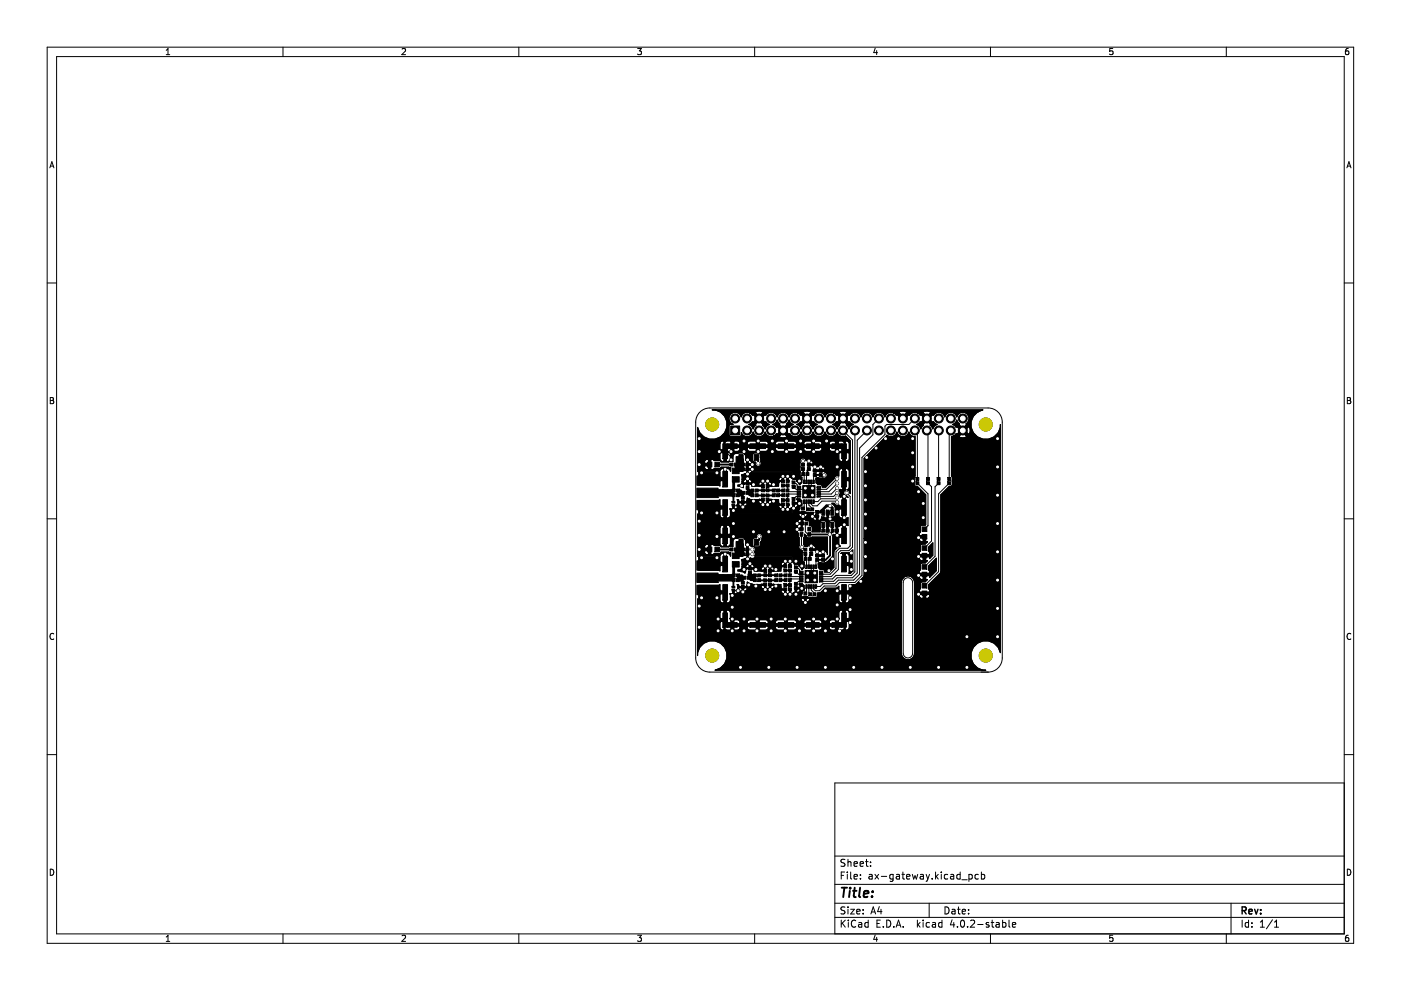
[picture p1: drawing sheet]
<svg xmlns="http://www.w3.org/2000/svg" width="297mm" height="210mm" viewBox="0 0 297 210" stroke-linecap="round" stroke-linejoin="round" font-family="sans-serif">
<g fill="none" stroke="#000" stroke-width=".21">
<path d="M10 10h277v190h-277zM12 12h273v186h-273zM35.2 11.6h.8M35.2 10.7l.4-.4v1.3M60 10v2M85.2 10.4l.5-.1 .3 .4-.8 .9h.8M110 10v2M135.2 10.3h.8l-.4 .5 .3 .1v.6l-.2 .1-.5-.1M160 10v2M185.6 10.2l-.4 1h.9M185.9 10.7v.9M210 10v2"/>
<path d="M235.9 10.3h-.6l-.1 .6 .7-.1v.7l-.2 .1-.5-.1M260 10v2M285.9 10.3l-.4 .1-.2 .2-.1 .7 .3 .3 .4-.1v-.7h-.4l-.3 .2M10.6 35.6l.4-1.3 .4 1.3M10.7 35.2h.6M285.6 35.6l.4-1.3 .4 1.3M285.7 35.2h.6M10 60h2M285 60h2M10.7 84.3h.4l.2 .2-.2 .4 .2 .1 .1 .3-.2 .3h-.5zM10.7 84.9h.4M147.9 98.9h1.5"/>
<path d="M147.9 96.1h4.7M147.9 97.9h1.5M147.9 94h4.7M148 99.9h.1M148.2 87.6a2.99 2.99 0 0 1 2.3-1.1h59a3 3 0 0 1 3 3v50a3 3 0 0 1-3 3h-59a3 3 0 0 1-3-3v-50l.1-.7zM148.3 93v2.8M148.3 98.5v1.3l.5 .5M149.5 98.8h.7v.7a.5 .5 0 0 1-.7-.1 .5 .5 0 0 1 0-.6zM149.6 97.5l.5-.1 .1 .1v.8h-.7a.47 .47 0 0 1 .1-.8zM151 86.9h57.4l-1.2 .5M151.4 99.3h1.3l.2-.2h1.6l.4 .1v.6a.52 .52 0 0 0-.9-.3v.4h-.5v-.4a.52 .52 0 0 0-.6-.1 .52 .52 0 0 0-.3 .5h-4.6M151.4 99.3h.1"/>
<path d="M151.6 86.9a3.2 3.2 0 0 1 1.6 5.3 3.2 3.2 0 0 1-5.3-1.6v9.4l.1-.1M152.5 95.8l1.3-.1 1.2 1.2v.6M152.7 93.8a.47 .47 0 0 1 .8-.2v1.8h-.7l-.2-.2zM153.5 96v1.7a.5 .5 0 0 1-.5 .1 .5 .5 0 0 1-.4-.4v-1.3M153.5 94h.1M153.6 94v.2l.4 .2v.5h-.2a.5 .5 0 0 0-.1 .5 .5 .5 0 0 0 .4 .3h.7l.2-.1v-.7M153.8 99.5v2.1M154 96v1.7a.5 .5 0 0 0 .5 .1 .5 .5 0 0 0 .4-.4v-1.3l-.2-.1h-1.9l-.2 .1M155 93.6l-.1 1.3h1.9l.1 .1M155 93.6l-.2-.1h-.7l-.5 .5M155 93.6h.6M155 95.8h2.8"/>
<path d="M155.6 93.6l.1-.1h.7l.5 .5M155.6 93.6v.8h1.2l.1-.4M155.6 94.9v.7l.1 .1M156.1 96.9h1.3v3h-1.3zM156.4 96.2a.74 .74 0 0 0-1 .6v1l-2.5 .2-.2-.3h-1.3a.46 .46 0 0 0-.7-.2v2a.46 .46 0 0 0 .7-.2M156.4 96.1l1.2-.1 .2 .1 .3 .4v1.1l.2 .1M156.4 96.1v.1M156.9 95a.61 .61 0 0 1-.5 .7M156.9 94h1.5M156.9 95h1.5M157.4 99.9h.1M158 96.4h1.6"/>
<path d="M158.3 97.7l-.1 1h.5a.44 .44 0 0 1 .6 .1 .44 .44 0 0 1-.1 .6 .44 .44 0 0 1-.6-.1v-.6M158.3 98.7v1.1l.9-.1 .2 .2h8.6M158.3 97.7h.3M158.4 95l.1-.1h4.3l.1 .1M158.5 99.5h1M158.5 97.5v1h1M158.8 97.6l.5 .2 .1 .4-.2 .1h-.6v-.6zM158.9 87.5h1.3M159.6 96.4v1.3l.2 .2 .4 .1a.66 .66 0 0 0 .6 .9 .66 .66 0 0 0 .5-1M160.3 87.3a1.16 1.16 0 0 1 1.4 .2l-.7 .8-.8-.8zM160.4 94.9v.7l-.2 .1h-1.3a.61 .61 0 0 1-.5-.7M160.4 93.6l-.2-.1h-1.3l-.5 .5"/>
<path d="M160.4 93.6v.8h-1.9l-.1-.4M160.4 93.6h.6M160.8 95.8h3M160.8 93.5h3M161 93.6v.8h1.8l.1-.4M161 94.9v.7l.1 .1M161.1 96.1h16.7M161.1 96.1l.2 1.8M161.1 96.1l-1.2-.1-.3 .4M161.1 93.5l-.1 .1M161.3 97.9h.1M162.4 93.5l.5 .5"/>
<path d="M162.9 95a.61 .61 0 0 1-.5 .7M162.9 94h1.5M162.9 95h1.5M164 92.5h1.2M164.4 95l.1-.1h4.3l.1 .1M166 91.7l.8 .8-.1 .2a1.16 1.16 0 0 1-1.5-.2zM166.4 94.9v.7l-.2 .1h-1.3a.61 .61 0 0 1-.5-.7M166.4 93.6l-.2-.1h-1.3l-.5 .5M166.4 93.6v.8h-1.9l-.1-.4M166.4 93.6h.6M166.8 95.8h3M166.8 93.5h3"/>
<path d="M167 93.6v.8h1.8l.1-.4M167 94.9v.7l.1 .1M167.1 93.5l-.1 .1M168 99.9h.1M168 99.9l.1 1.7 .6 .1 .6 .7M168.4 93.5l.5 .5M168.9 95a.61 .61 0 0 1-.5 .7M168.9 94h1.5M168.9 95h1.5M169.1 87.5h1.2M169.6 99h.1M169.6 99l.1 1"/>
<path d="M170.3 97.8v.8M170.4 95l.1-.1h3.7l.1 .1M170.4 87.3a1.16 1.16 0 0 1 1.5 .2l-.8 .8-.8-.8zM171.3 97.8l-.1-.2-.3 .1a.69 .69 0 0 0-.9-.6 .69 .69 0 0 0-.4 1v.9M171.3 97.8v.6h-.1v.3l.1 .1a1.16 1.16 0 0 1 1.3 .2M171.3 97.8h.4M171.5 97.8v.8M171.7 97.8l.1-.2 .4 .1 .2 .5-.1 .2h-.6zM172.1 94.9v.7l-.2 .1h-1a.61 .61 0 0 1-.5-.7M172.1 93.6l-.2-.1h-1l-.5 .5M172.1 93.6v.8h-1.6l-.1-.4M172.1 93.6h.6"/>
<path d="M172.4 98.9h.1M172.6 99h.3M172.6 99v.6h-.2v.4h.2h2.2l.1 .1M172.7 94.9v.7l.1 .1h1a.61 .61 0 0 0 .5-.7M172.7 93.6v.8h1.5l.1-.4M172.8 99v.8M172.8 93.5l-.1 .1M172.9 99l.2-.1h.6l.1 .1M172.9 99v.6h.9v-.6M173.8 93.5l.5 .5M173.8 99h.4M174 99v.8"/>
<path d="M174.3 98.9l.5 .2 .1 .4-.1 .1h-.6v-.6zM174.3 94h1.5M174.3 95h1.5M175.3 93.5h-2.8l-.1 .2v1.9l.1 .2M175.9 94.9h1.2v.7l-.1 .1h-.7a.52 .52 0 0 1-.4-.8zM176.7 87.5h1.2M177.1 93.6l-.1-.1h-.7l-.5 .5M177.1 93.6v.8h-1.2l-.1-.4M177.1 93.6h.6M177.5 99h1l.5 .5v2.1M177.7 93.6l.2-.1h.7a.52 .52 0 0 1 .3 .9h-.2v.5h.2a.5 .5 0 0 1 .1 .5 .5 .5 0 0 1-.4 .3h-.7l-.2-.1v-.7h.1zM178.1 87.3a1.16 1.16 0 0 1 1.4 .2l-.8 .8-.8-.8z"/>
<path d="M178.7 99.5v4.2l-.2 .2-.4-.1M178.7 99.5h.5M178.7 99.5a.5 .5 0 0 0-.5-.1 .5 .5 0 0 0-.4 .4v1.1a.65 .65 0 0 0-.9 .6l-1.8 1.8h-.8l-.1-.4-.8-.2-.4-.3v-1l.4-.1M178.7 96v1.7a.5 .5 0 0 1-.5 .1 .5 .5 0 0 1-.4-.4v-1.3M178.7 91.3l2.1 2v22.7l-.8 .8h-1.7l-.5 .5v3.5l-1.5 1.5h-2.2M178.9 93.6h.3M179.2 96v1.7a.5 .5 0 0 0 .5 .1 .5 .5 0 0 0 .4-.4v-1.3l-.2-.1h-1.9l-.2 .1M179.2 93.6a.5 .5 0 0 1 .5-.1 .5 .5 0 0 1 .4 .5v1.2l-.2 .2h-.7zM179.2 99.5a.5 .5 0 0 1 .5-.1 .5 .5 0 0 1 .4 .4v1.3l-.2 .2h-.7zM181.3 91.3v30l-.8 .7h-3.2l-.8 .8h-2.4M181.3 91.3h.1M183.8 91.3l-2 2v28.2l-1 1h-3.3l-.7 .8h-2.7"/>
<path d="M185.8 95l-2 2M185.9 91.3l.5 .4M185.9 91.3h.1M186.3 90.8l.5 .5M186.4 88.7l-1.3 1.3v2.2l-2.8 2.8v26.8l-1.3 1.2h-3.2l-.8 .8h-2.5l-.6 .6h-.9M186.4 91.7h.1M186.4 90.8l-.5 .5M186.8 91.3h.1M186.8 91.3l-.4 .4M187.8 93h2.7M188 92.3l-4.8 4.9v25l-1.8 1.7-1.3 .1v1.1l-.2 .2h-1.9l-.2-.2v-.8l-.5 .4h-2.4l-1 1h-.5l-.1 .9h-1M188 92.3a1.29 1.29 0 0 0 2.2-.7 1.31 1.31 0 0 0 1.2 1 1.31 1.31 0 0 0 1.3-1 1.24 1.24 0 0 0 1.3 1v8.3l-.2 .3 .1 .8"/>
<path d="M188 92.3h.1M189.4 87.5h1.2M190.8 87.3a1.16 1.16 0 0 1 1.4 .2l-.8 .8-.8-.8zM191 88.7h.1M191.4 89.2h.1M191.4 89.2l-1.2-1.3-.2 .1a1.31 1.31 0 0 0-1.3-.6 1.31 1.31 0 0 0-1.1 1 1.31 1.31 0 0 0-1.3-1 1.31 1.31 0 0 0-1.2 1 1.31 1.31 0 0 0-1.3-1 1.31 1.31 0 0 0-1.3 1 1.31 1.31 0 0 0-1-1 1.31 1.31 0 0 0-1.4 .6l-.2-.1-.7 .8 .7 .8 .2-.1 .8 .6-.7 .5-.2 .4-.6-.8 .1-.2-.8-.7-.8 .7 .1 .2-.5 .8-.6-.7-.4-.2 .8-.6 .2 .1 .8-.8-.8-.8-.2 .1a1.31 1.31 0 0 0-1.3-.6 1.31 1.31 0 0 0-1.1 1 1.31 1.31 0 0 0-1.1-1 1.31 1.31 0 0 0-1.3 .6l-.2-.1-.8 .8 .8 .8 .2-.1 .8 .6-.8 .5-.1 .4-.6-.8 .1-.2-.8-.7-.8 .7 .1 .2-.6 .8-.5-.7-.4-.2 .8-.6 .2 .1 .8-.8-.8-.8-.2 .1a1.31 1.31 0 0 0-1.3-.6 1.31 1.31 0 0 0-1.1 1 1.31 1.31 0 0 0-1.3-1 1.31 1.31 0 0 0-1.2 1 1.31 1.31 0 0 0-1.1-1 1.31 1.31 0 0 0-1.3 .6l-.2-.1-.8 .8 .8 .8 .2-.1 .8 .6-.8 .5-.2 .4-.6-.8 .1-.2-.7-.7-.8 .7 .1 .2-.6 .8-.6-.7-.4-.2 .8-.6 .2 .1 .8-.8-.8-.8-.2 .1a1.31 1.31 0 0 0-1.3-.6 1.31 1.31 0 0 0-1.1 1 1.31 1.31 0 0 0-2.1-.6 1.31 1.31 0 0 0 .4 2.2h-.6l-.2 .2 .1 2.3 2.2 .1 .2-.2 .1-.7a1.3 1.3 0 0 0 1.3 .9 1.3 1.3 0 0 0 1.2-1 1.31 1.31 0 0 0 1.3 1 1.31 1.31 0 0 0 1.2-1 1.31 1.31 0 0 0 1.1 1 1.31 1.31 0 0 0 1.3-.6l.2 .1 .8-.8-.8-.8-.2 .1-.8-.6 .8-.5 .2-.4 .5 .8-.1 .2 .8 .7 .8-.7-.1-.2 .6-.8 .5 .7 .4 .2-.8 .6-.2-.1-.7 .8 .7 .8 .2-.1a1.31 1.31 0 0 0 1.4 .6 1.31 1.31 0 0 0 1-1 1.31 1.31 0 0 0 1.3 1 1.31 1.31 0 0 0 1.3-1 1.31 1.31 0 0 0 1.3 1 1.31 1.31 0 0 0 1.2-1 1.31 1.31 0 0 0 1.3 1 1.31 1.31 0 0 0 1.3-1 1.28 1.28 0 0 0 1.8 .9l1 1v11.2l-.1-.2a.62 .62 0 0 0-.6-.6l.5-.5v-1.3l-.2-.2h-.7v1.8l.2 .2a.65 .65 0 0 0-.6 .7 .65 .65 0 0 0 .7 .6l.3 .2M191.9 88.7l.7-.8 .2 .1a1.3 1.3 0 0 1 2.3 0l.2-.1 .8 .8-.8 .8-.2-.1-.8 .6 .4 .2 .5 .7 .6-.7M191.9 88.7h.1M191.9 88.7l-.5 .5M193.5 93v3M193.5 99v3M194 88.7l-1.3 1.3h-4.7l-.4 .4v1.7l-4.8 4.9v25l-1.5 1.5h-3.3l-.7 .8h-2.5l-1 1h-.9l-.4-.4v-.5"/>
<path d="M194 91.3l.5 .5v9.8M194.5 87.5h1.2M195.8 90.1l-.1-.2 .8-.7 .8 .7-.1 .2 .6 .8 .1-.4 .8-.5-.8-.6-.2 .1-.8-.8 .8-.8 .2 .1a1.31 1.31 0 0 1 1.3-.6 1.31 1.31 0 0 1 1.1 1 1.31 1.31 0 0 1 1.3-1 1.31 1.31 0 0 1 1.3 1 1.32 1.32 0 0 1 2-.7 1.32 1.32 0 0 1-.1 2.2l.1 .2-.8 .7-.8-.7 .1-.2-.5-.8-.2 .4-.8 .5 .8 .6 .2-.1 .8 .8M195.8 90.1v.1M195.8 87.3a1.16 1.16 0 0 1 1.5 .2l-.8 .8-.8-.8zM196.5 91.3l.3 .2v10.1M199.1 91.3l-.1 10.3M201.6 91.3l-.3 .3v10M202.1 92.5h1.2M203.7 91.3l-.8 .8-.2-.1-.4 .4-.6 .2v8.3l.2 .3v.8M203.7 91.3h.9M204.1 91.7l.8 .8-.1 .2a1.16 1.16 0 0 1-1.5-.2z"/>
<path d="M204.1 91.3l2.3 2.2h4.6l.5-.5M205.3 90.5l.3 .1a1.16 1.16 0 0 1-.3 1.5l-.7-.8zM207.2 87.4h.1M207.2 87.4a3.2 3.2 0 0 0 0 5.2 3.2 3.2 0 0 0 4.9-2M211.5 99v6M212.1 90v48.4a3.2 3.2 0 0 0-5.3-1.6 3.2 3.2 0 0 0 1.6 5.3M285.7 84.3h.4l.2 .2-.2 .4 .2 .1 .1 .3-.2 .3h-.5zM285.7 84.9h.4M10 110h2M147.9 115.9h1.5M147.9 116.9h1.5M147.9 114.1h4.7"/>
<path d="M147.9 111.8h4.7M147.9 110.6h21.2M147.9 109.1v8.9l.1-.1M147.9 109.1h.1M148 109.1h4.6a.55 .55 0 0 0 .2 .6 .55 .55 0 0 0 .7 0v-.6h.5v.6l.2 .2 .4-.1M148 117.9h.1M148.2 118.1h4.4v1l.2 .2h1.3v.6h-1.3l-.2 .2v.9l-.3-.1h-4.1zM148.2 100.1h4.4v1l.2 .2h1.3v.6h-1.3l-.2 .2v.9l-.3-.1h-4.1zM148.2 106.1h4.1l.3-.1v1.1l.2 .2h1.3v.6h-1.3l-.2 .2v.8h-4.4zM148.2 103.9h7.2v1.3h-7.2zM148.3 110.5v3M148.3 116.5v1.3l.5 .5"/>
<path d="M148.8 108.8h3.2M149.4 116.9l.1-.1h.7v.7a.53 .53 0 0 1-.6 0 .53 .53 0 0 1-.2-.6zM149.6 115.5l.5-.1 .1 .1v.8h-.7a.47 .47 0 0 1 .1-.8zM151.4 115.7a.46 .46 0 0 0-.7-.2v2a.46 .46 0 0 0 .7-.2M151.4 115.7h.1M151.4 115.7l1.1-.1 .4 .4 2.5-.2v-1a.77 .77 0 0 1 1-.7l1.2-.1 .2 .1 .3 .4v1.1l.2 .1v2.1h.3l.2-.4M151.4 117.3h1.3l.2-.2h1.6l.4 .1v.6a.52 .52 0 0 0-.9-.3v.4h-.5v-.4a.52 .52 0 0 0-.6-.1 .52 .52 0 0 0-.3 .5h-4.6M151.4 117.3h.1M152 118.3l-1.6 1.6h-.4M152 100.3v.2l-1.4 1.4h-.6M152.6 119.1h.1M152.6 107.1h.1"/>
<path d="M152.6 101.1h.1M153.3 103.9h.1M153.5 111.5v1.8h-.7l-.2-.2v-1.3M153.5 113.9v1.8a.5 .5 0 0 1-.5 .1 .5 .5 0 0 1-.4-.4v-1.3M153.5 101.3h.1M153.5 107.3h.1M153.5 107.9h.1M153.5 119.9h.1M153.5 111.5a.5 .5 0 0 0-.5-.1 .5 .5 0 0 0-.4 .4M153.5 111.5h.5M153.8 113.6h-1.6l-.2 .2M153.8 117.5v2.1"/>
<path d="M154 101.3h.1M154 107.3h.1M154 107.9h.1M154 113.9v1.8a.5 .5 0 0 0 .5 .1 .5 .5 0 0 0 .4-.4v-1.3l-.2-.2h-1.9l-.2 .2M154 119.9h.1M154.2 111.3a.61 .61 0 0 1 .7 .5v1.3l-.2 .2h-.7v-1.8zM154.6 109.8h17.7M154.8 111.7h14.2M155.5 107.2v3.8M156.1 114.9h1.3v3h-1.3zM156.4 106.8h.2M156.6 106.8l.1-.2h1.6l.1 .3-.2 .4"/>
<path d="M157.3 118.6v.3a2.18 2.18 0 0 1-.1 1.8l-.7 .1v.3l1.1 .2 .3 .2 .2-.6 .2-.2M157.3 118.6h.1M157.3 119.6h8.3M157.3 101.6h7.8M157.3 102.1h.3M157.3 106.6v.6l-.1 .2-.5-.3-.1-.3M157.4 117.9h.1M157.5 100.6h-.2v.3a2.18 2.18 0 0 1-.1 1.8l-.7 .1v.3h.5l.6 .3v-.5l.1-.2M157.5 118.6h-.2M157.5 118.6h.1M157.5 100.6h.1M157.7 106.6v.6l.1 .2 .4-.1"/>
<path d="M157.7 102.7h.1M157.9 118.4l-.4 .2M157.9 100.4l-.4 .2M158 118.4h-.1M158 100.4h-.1M158.1 101.6l-.5 .5M158.2 107.3h6.9M158.2 101.6l.1 .2M158.2 106.3l-1 .2-.5-.2-.1-.4-.3 .1a.9 .9 0 0 1-.3 1.2l.4 .2-.3 .4-.3 .1-.1-.1v-.5h-.3v.5l-.2 .1h-.5l.2 .2v.8h13l-.1-1.3M158.2 106.3h.1M158.3 118.2l.3-.1v.2M158.3 118.2v.1"/>
<path d="M158.3 118.3l-.3 .1M158.3 101.8h.4M158.3 101.8v.6h-.6l-.1-.3M158.5 115.5v2M158.5 101.5v1.1M158.6 119.6l-.5 .5M158.6 118.3h.1M158.6 100.3h.1M158.6 100.3l.3 .1 .4-.3h8.6l-.1 1.3M158.6 118.3l.2 .1 .3-.1M158.6 100.3v-.2h-.2l-.3 .3h-.1M158.6 105.7h.1"/>
<path d="M158.6 105.7l.6 .2h1.9l.7 .1v.4a.42 .42 0 0 0 .5 .4 .42 .42 0 0 0 .4-.4v-.4l.7-.1h1.7v.5a.69 .69 0 0 0 1 .6v.4a.42 .42 0 0 0 .4 .4 .42 .42 0 0 0 .4-.4v-.4h.4l-.1 .1v.6l.2 .2 .4-.3M158.6 105.7l-.2-.1v.5l-.1 .2M158.7 119.6l.1 .2M158.8 116.6h.1M158.8 116.6l-.2 .1v.6l.2 .1M158.8 117.4h.1M158.8 101.6l-.1 .2M158.8 119.8v.6h-.6l-.1-.3M158.8 119.8h.4M158.9 101.6l.4 .3 .1 .3-.1 .2h-.6v-.6M159 119.5v1.1M159.1 102.6h1.7"/>
<path d="M159.1 118.3a.84 .84 0 0 0 1.1-.2h7.7v1l-.2 .2v.6l.1 .1h-.4v-.4a.42 .42 0 0 0-.4-.4 .42 .42 0 0 0-.4 .4v.4l-.8 .2M159.1 118.3h.1M159.3 115.8l-.4-.2-.3 .1v.6h.2v.3M159.3 115.8v.1M159.3 119.6l-.1 .2M159.4 119.6l.4 .3 .1 .3-.1 .2h-.6v-.6M159.6 115.9h-.3M159.7 115.9h.1M159.8 112.8h3.2M159.8 102.8l-.2-.2h-1.9l-.4 .4M159.8 106.3l-.2 .2h-2.1v1M160.8 106.3h-2.6"/>
<path d="M160.9 102.4l.5-.3 .2 .2v.6h-.6l-.2-.2zM161 106.1h.6v.6l-.2 .2-.5-.3-.1-.3zM161.4 114.8h.1M161.4 114.8l-.2 .2-.1 .9-1.2 .1a.65 .65 0 0 1 0 1 .63 .63 0 0 1 .1 .9h8M161.6 114.1l-.2 .7M161.6 114.1a.66 .66 0 0 0-.5-1 .66 .66 0 0 0-.7 .9l-.6 .1-.2 .2 .1 1.6M161.6 114.1h.1M161.8 102v1.1M161.8 106v1M161.8 106.3h.1M161.8 102.8h.1M161.8 102.7v.1"/>
<path d="M162.6 102.3a.43 .43 0 0 0-.5-.1 .43 .43 0 0 0-.3 .4v.4l-.7 .2-1.7-.1-.1-.4-.5-.2-1 .2M162.6 102.3h.3M162.7 106.3h.1M162.7 102.8h.1M162.7 106.1h.8l.2 .2-.1 .3-.5 .3-.2-.2v-.6M162.7 102.7v.1M162.8 106v1h.5l.7-.7M162.9 102.3l.2-.2 .3 .1 .3 .5-.2 .2h-.6zM164 102.8l-.7-.8h-.5v1.1M165.2 101.4l.5-.3 .1 .2v.6h-.6l-.1-.2zM165.2 107.1h.6v.6l-.1 .2-.5-.3-.1-.3zM165.3 102.2l-.2 .2v.7l-1.6 .1-.8-.2-.1-.7"/>
<path d="M165.3 102.2h.1M165.7 119.4l.5-.3 .1 .2v.6h-.6l-.1-.2zM166 101v1.1M166 107v1M166.1 107.3h.1M166.1 101.7v.1M166.5 119v1.1M166.6 119.7v.1M166.9 107.3h.1M166.9 101.8h.1M167 103v1l.2 .3h2.2M167 107v1"/>
<path d="M167.4 119.8h.1M167.8 107.6h.1M167.8 101.4l-.4-.3-.2 .2v.6l.1 .1h-.4v-.4a.42 .42 0 0 0-.4-.4 .42 .42 0 0 0-.4 .4v.4l-.8 .2M167.8 101.4h.1M168 109.1h-13.1l-.3 .7M168 117.9h.1M168 109.1h.1M168 117.9l.1 .1M168.1 109l-.1 .1M168.1 118h.1M168.1 109h1.2M168.1 106.9h.9l.2 .1-.1 .4-.5 .2-.2-.1v-.6"/>
<path d="M168.1 118v1.2l.3 .4M168.3 102.3l.2 .2h.3l.2 .3v.2l.4 .3M168.4 103h.1M168.4 103h-.3v.5h.3l.2-.3M168.4 103l.2 .2M168.4 119.6l.8 .1 .6 .7M168.4 119.6h.1M168.6 103.2h.1M168.8 119h-1.3v1.1M169 111h1.1M169.1 111.4l.2-.2h.6v.6l-.1 .2h-.6l-.2-.3M169.1 111.4h.1"/>
<path d="M169.1 111.4l-.1 .3M169.2 110.3l.5-.2 .2 .1v.6h-.6l-.2-.1zM169.3 102.4h.1M169.4 104.8h-2.2l-.2 .2v1.1M169.4 105.3h-.6l-.5 .5M169.4 115.6a.76 .76 0 0 0 .7 1.2v.2M169.5 115.6h-.1M169.5 102l-1-1h-1.5v1.1M169.5 106.8l-1.2-.1v1.1M169.7 100h.1M169.7 100v.9l.3 .3v.4M169.9 112.2l-.9 .1"/>
<path d="M169.9 113.3v2.6l.7 .7h.2M170 106.9v-.8l-.4-.3h-.7l.3 .5-.2 .2h-.9v2.5M170 106.9h.1M170 101.6v.8l-.4 .3h-.1l-.2-.3M170 106.9v.2l-.4 .3v.5l-.3 .5 .2 .1h1.2M170 101.6h.1M170.1 108.9v.6l-.2 .1-.5-.2-.1-.4M170.1 117h.1M170.1 117l.1 1M170.2 118h.1M170.2 118v.9l.3 .3M170.3 108.8v.7"/>
<path d="M170.3 100.5l.2 .2v1.5M170.4 108.9v.6l.2 .1 .5-.2 .1-.4-.2-.1h-1.5l-.2 .1M170.5 119.2h.1M170.5 106.4v1.2l-.2 .2M170.5 119.6v.8l-.4 .3h-.1l-.2-.3M170.5 119.2v.4M170.5 119.6h.1M170.7 115.9h.5M170.7 115.9h.1M170.7 108.5v.1M170.7 108.6h1M170.8 111.2v1.6l.5 .5h.3"/>
<path d="M170.8 118.5l.2 .2v1.5M170.9 113.6h.1M170.9 113.6l-.3-.3v.5l-.2 .2v1.5l.3 .4M170.9 113.6l.1 .3 .3 .1h.7l.2-.1h3.3l-.1 3.7a.48 .48 0 0 0-.2-.6 .48 .48 0 0 0-.5 0v.6h.1v.4h-.1h-1.8l.2-1M171 106.4v1.3l.3 .3M171.2 115.9h.1M171.2 100.5l-.2 .2v1.5M171.5 102.2v2.1h-.3l-.5-.5h-1.9l-.5-.6M171.5 106.4v.7l.7 .7v.2M171.6 111.5h.4l.2 .2v1.1M171.6 111.4l-.1-1-1.1-.3-.2 .1 .1 1-.2 .2 .1 1-.1 .1-.9-.1-.2 .3a1.12 1.12 0 0 1 .3 1.1l.2 .2v1.6M171.6 111.4v.1"/>
<path d="M171.7 118.5l-.2 .2v1.5M171.7 108.6h.1M171.8 115.8v.6h-.1v.3l.1 .1a1.16 1.16 0 0 1 1.3 .2M171.8 115.8l-.2-.2-.4 .3M171.8 115.8h.4M172 102.2v1.3l.2 .1M172 106.4v.5l.4 .4h.9l1-1h3l.2 .2M172 115.8v.8M172.2 115.8l.1-.2 .4 .1 .2 .5-.1 .2h-.6zM172.2 112.8h.1M172.2 112.8h1.7v-2l.4-.4h.7l.2 .2v2.1l.4 .1M172.3 109.8l.2-.2h.6v.6l-.2 .2-.3-.1z"/>
<path d="M172.8 100.7l-.3 .3v1.2M172.9 116.9h.1M173.1 117h.3M173.3 109.5h-1M173.3 117v.8M173.3 118.7l-.3 .3v1.2M173.4 101.3h.1M173.4 101.3h1M173.5 119.6h.1M173.6 116.9h.6l.1 .1v.6h-.9v-.6zM173.8 119.3l-.3 .1v.2M173.8 119.3h.1"/>
<path d="M173.9 119.3h.1M173.9 119.3l.3 .1 .9-.1M174.2 109.8h.1M174.5 101.3h-.1M174.5 117v.8M174.9 100.1a.65 .65 0 0 1 .5 .9 .65 .65 0 0 1-.9 .3M174.9 100.1h.1M175.1 119.2v.1M175.4 117.5h.1M175.5 108.7v1.1l.3 .2h.2M175.6 112.8h.1M176.5 118.5l-.7 .8v1.7"/>
<path d="M176.6 113.4l-.1 4.6-1.1 1.1-.3 .1M176.6 113.4h.1M177.1 107.5h.1M177.1 107.5l-.1 2-1.2 .4-.1-.2 .1-1.3h-.4h-.2l.2 1.3-.3 .2-.4-.3h-.5a.51 .51 0 0 1-.2 .6 .51 .51 0 0 1-.6 0l.2-.9h-1.1l-.2-.3 .3-.3-.8-.1M177.1 108.1v.1M177.1 108.1h.7M177.3 111.7l-.2-.1-.1-1.1-1-.1-.2 .4v.8l-.2 .1 .2 1-.2 .1M177.3 111.7v1.6l-.2 .1-.4-.1-.1 .1M177.3 111.7h.3M177.5 112.5v3.3M177.5 101.5l-2.2 2.3h-1.7M177.5 102.5l-1.7 1.8h-2.2"/>
<path d="M177.5 104.5l-.7 .8h-3.2M177.5 103.5l-1.2 1.3h-2.7M177.5 105.5l-.2 .3h-3.3l-.6 .6h-.9M177.6 111.7l.3-.1a.47 .47 0 0 1 .8-.1v1.8l-.9 .1-.2-.1v-.6h.2zM178 107.9h.7v1.8a.5 .5 0 0 1-.5 .1 .5 .5 0 0 1-.4-.4v-1.3zM178.1 103.8l-.2 .2a.63 .63 0 0 1 0 1l.3 .4 .3-.1 .2 .2v1.8h-.7l-.2-.2a.64 .64 0 0 1-.9-.4h-.5l.7 .8M178.1 103.8h.1M178.7 117.5l-.1 2.4h1.3l.2 .2-.1 1.5h.3l.5-.5M178.7 113.9h.1M178.7 119.9h.1M178.7 117.5l-.4-.1 .1-.2h1.8l.6-.6v4.5M178.7 117.5h.5"/>
<path d="M179 107.6h-1.1l-.4 .4v.5M179 105.3v4.5M179 111.3v2.3M179.2 117.5a.5 .5 0 0 1 .5-.1 .5 .5 0 0 1 .4 .4v1.3l-.2 .2h-.7zM179.2 113.9h.1M179.2 119.9h.1M179.5 104.5l.8 .8v10.5l-.5 .5h-1.8l-.7 .7v3.5l-1.3 1.3h-1.9M179.8 105.4l-.4-.1-.2 .2v4.2l.2 .2 .4-.1M179.8 111.4l-.4-.1-.2 .2 .1 2.4h-1.3l-.2 .2v1.3l.4 .4-.5 .1-.9 .9v3.5l-1 1h-1l-.1-.4-.8-.2-.4-.3v-.8M179.8 111.4h.1M179.8 105.4h.1M179.8 109.8v1.6"/>
<path d="M179.8 109.8h.1M180.1 119.6l.4 .4v.8M180.5 119v.3l-.3 .3h-1.2M183.2 118.2h11.7M183.2 114.2h11.7M183.5 100v3M183.5 106v3M183.5 112v3M183.5 118v3M193.9 102h.1M193.9 102v1l.6 .1 1.8 1.8v6.4l-1 .2-.1 1.3M194.5 102.5l2.3 2.2v6.8l-.8 .7"/>
<path d="M194.8 104.3l1 1v1.5M194.9 114.2l.1-.2h.8v.7a.53 .53 0 0 1-.7 .1 .53 .53 0 0 1-.2-.6zM194.9 118.2l.1-.2h.8v.7a.53 .53 0 0 1-.7 .1 .53 .53 0 0 1-.2-.6zM195.2 112.8a.46 .46 0 0 0-.2 .8l1.3-.1v1.2l.4 .2-.5 .5-.9 .1-.1 1.3M195.2 116.8a.46 .46 0 0 0-.2 .8h2a.45 .45 0 0 0-.2-.8l.1-.8 .9-.9v2.7l-.7 .6-.1-.4h-.7v.7l.4 .2-.5 .5-.9 .1-.1 1.3M195.2 112.8h.1M195.2 116.8h.1M196 117.8h-1l-.2 .2M196 113.8h-1l-.2 .2M196.8 102.5l.7 .7v11.5l-1.5 1.5M199 102.5l-.7 .7v14.8l-2.3 2.2M201.3 102.5l-2.3 2.2v16.5l-3 3"/>
<path d="M201.9 102l-.1 1-.5 .1-1.8 1.8v16.3l-.2 .3M201.9 102h.1M211.5 111v6M285 110h2M11.4 134.4a.58 .58 0 0 0-.8 .5 .58 .58 0 0 0 .8 .6M147.9 131.9h4.7M147.9 129.8h4.7M147.9 138.4a3.2 3.2 0 0 1 5.3-1.6 3.2 3.2 0 0 1-1.6 5.3h57.4M148.2 124.1h4.1l.3-.1v1.1l.2 .2h1.3v.6h-1.3l-.2 .2v.8h-4.4zM148.2 121.9h7.2v1.3h-7.2zM148.8 126.8l-.5 .5v1.2M150 125.1h.4l1.6 1.7"/>
<path d="M152.3 133.8h3M152.3 131.3l.2 .2h1.3M152.6 125.1h.1M152.7 129.6a.47 .47 0 0 1 .8-.1v1.7h-.7l-.2-.2zM152.8 131.8h.7v1.7a.5 .5 0 0 1-.5 .1 .5 .5 0 0 1-.4-.5v-1.2zM153.3 121.9h.1M153.5 125.3h.1M153.5 131.9h.1M153.6 131.9v.2l.4 .2v.5h-.2a.5 .5 0 0 0-.1 .5 .5 .5 0 0 0 .4 .3h.7l.2-.1v-.7M154 125.3h.1M155 131.5l-.1 1.3h1.9l.1 .1M155 131.5l-.1-.3h-.2l.2-.2v-1.2a.52 .52 0 0 0-.9-.3l.1 1.9-.5 .5"/>
<path d="M155 131.5h.6M155.3 128.8v2.5M155.5 125.2l1 .1M155.6 132.8v.7l.1 .1h.7a.61 .61 0 0 0 .5-.7M155.6 131.5v.8h1.2l.1-.4M155.6 131.5l.1-.1h.7l.5 .5M156.4 124.8h.2M156.6 124.8l.1-.2h1.6l.1 .3-.2 .4M156.9 131.9h1.5M156.9 132.9h1.5M157.3 120.1h.8M157.3 124.6v.6l-.1 .2-.5-.3-.1-.3"/>
<path d="M157.5 124.5v1M157.7 124.6v.6l.1 .2 .4-.1M157.8 131.3h2.7l.2 .1v2.2l-.2 .2h-2.7M157.8 120.8l.2-.2h2.1l.2 .2M158.2 125.3h7.4M158.2 124.3l-.4 .2M158.2 124.3h.1M158.3 120.7h.1M158.3 124.3h3M158.4 132.9l.1-.1h4.3l.1 .1M158.6 123.6h.1M158.6 123.6l-.2-.2v.7l-.2 .2"/>
<path d="M158.6 123.6l1.1 .3h1.8M158.7 120.5l-.4 .2M159.3 120.5l.4 .2M159.5 124.3l-.7-.3-.5 .5h-1.1l-.5-.2-.1-.4-.3 .1a.9 .9 0 0 1-.3 1.2M159.6 120.6h1.7M159.7 120.7h.1M160.4 132.8v.7l-.2 .1h-1.3a.61 .61 0 0 1-.5-.7M160.4 131.5v.8h-1.9l-.1-.4M160.4 131.5l-.2-.1h-1.3l-.5 .5M160.4 131.5h.6M161 131.5v.8h1.8l.1-.4M161 132.8v.7l.1 .1h1.3a.61 .61 0 0 0 .5-.7"/>
<path d="M161 131.5l.1-.1h1.3l.5 .5M161.4 120.4l.5-.3 .2 .2v.6h-.6l-.2-.2zM161.5 124.1h.6v.6l-.2 .2-.5-.3-.1-.3zM161.5 123.9l.8 .1v.4a.42 .42 0 0 0 .5 .4 .42 .42 0 0 0 .4-.4v-.4l.7-.1h1.7v.7l.1 .2M161.5 123.9h.1M162.3 120v1.1M162.3 124v1M162.3 124.3h.1M162.3 120.8h.1M162.9 131.9h1.5M162.9 132.9h1.5M163.1 120.3a.43 .43 0 0 0-.5-.1 .43 .43 0 0 0-.3 .4v.4l-.7 .2-1.7-.1-.1-.4"/>
<path d="M163.1 120.3h.3M163.2 124.3h.1M163.2 120.8h.1M163.2 124.1h.8l.2 .2-.1 .3-.5 .3-.2-.2v-.6M163.3 124v1h.5l.7-.7M163.4 120.3l.2-.2 .3 .1 .3 .5-.2 .2h-.6zM163.5 133.8h3M163.5 131.3h3M164.4 132.9l.1-.1h4.3l.1 .1M164.5 120.8l-.7-.8h-.5v1.1M165.6 125.3l.1-.2h.6v.6l-.1 .2-.4-.1zM165.7 120.2l-.1 .2v.7l-1.6 .1-.8-.2-.1-.7"/>
<path d="M165.7 124.8h.1M165.8 120.2h.1M165.8 124.8l.8 .2v.4a.42 .42 0 0 0 .4 .4 .42 .42 0 0 0 .4-.4v-.4h.4l-.1 .1v.6l.2 .2v1h-13v-.8l-.2-.2h.5l.2-.1v-.5h.3v.5l.1 .1 .3-.1 .3-.4-.1-.2M166.4 132.8v.7l-.2 .1h-1.3a.61 .61 0 0 1-.5-.7M166.4 131.5v.8h-1.9l-.1-.4M166.4 131.5l-.2-.1h-1.3l-.5 .5M166.4 131.5h.6M166.5 125v1M166.6 125.3h.1M167 131.5l.1-.1h1.3l.5 .5M167 132.8v.7l.1 .1h1.3a.61 .61 0 0 0 .5-.7M167 131.5v.8h1.8l.1-.4"/>
<path d="M167.4 125.3h.1M167.5 125v1M167.5 121v1l.2 .3h2.2M168 127.1h-13.1a.55 .55 0 0 1-.2 .6 .55 .55 0 0 1-.7 0v-.6h-.5v.6a.55 .55 0 0 1-.7 0 .55 .55 0 0 1-.2-.6l-4.7-.1v12M168 127.1h.1M168.1 127.1h-.1M168.1 127v.1M168.1 127h1.7M168.1 127h.1M168.4 121h.6l-.1 .5-.5-.1zM168.6 124.9v.6l-.5 .3v1.2M168.8 120.3l.2 .2h.3l.2 .3v.2l.4 .3"/>
<path d="M168.8 121.2l.5 .6h1.9l.2-.2M168.9 121h.1M168.9 131.9h1.5M168.9 132.9h1.5M169.5 133.8h3M169.5 131.3h3M169.8 120.4h.1M169.9 123.3h-.6l-.5 .5M169.9 122.8h-2.2l-.2 .2v1.1M170 124.8l-1.2-.1v1.3M170.4 132.9l.1-.1h3.7l.1 .1M170.5 124.9v-.8l-.4-.3-.6-.1 .2 .7-.2 .1h-.9h-.2v.4h1.1l.2 .1-.1 .4-.5 .2-.2-.1v-.6"/>
<path d="M170.5 124.9h.1M170.5 124.9v.2l-.4 .3v.5l-.3 .5 .2 .1h.9l.6 .2 .7-.1M170.6 126.9v.6l-.2 .1-.5-.2-.1-.4M170.8 126.8v1M170.9 126.9v.6l.2 .1 .5-.2 .1-.4-.2-.1h-1.5l-.2 .1M171 124.4v1.2l-.2 .2M171.5 124.4v1.3l.3 .3M172 120.2v2.1M172 124.4v.7l.7 .7v.2M172.1 132.8v.7l-.2 .1h-1a.61 .61 0 0 1-.5-.7M172.1 131.5v.8h-1.6l-.1-.4M172.1 131.5l-.2-.1h-1l-.5 .5"/>
<path d="M172.1 131.5h.6M172.2 126.6h.1M172.5 120.2v1.3l.2 .1M172.7 132.8v.7l.1 .1h1a.61 .61 0 0 0 .5-.7M172.7 131.5v.8h1.5l.1-.4M172.7 131.5l.1-.1h1l.5 .5M173.4 126.1h4.4M174.3 131.9h1.5M174.3 132.9h1.5M175 133.8h3M175 125.3h2.5M175.9 132.8h1.2v.7l-.1 .1h-.7a.52 .52 0 0 1-.4-.8z"/>
<path d="M177.1 131.5v.8h-1.2l-.1-.4M177.1 131.5l-.1-.1h-.7l-.5 .5M177.1 131.5h.6M177.5 128.3v3h-2.5M178.7 129.5l-.1 1.9 .2 .1a.47 .47 0 0 1 .1 .8h-.2v.5h.2a.5 .5 0 0 1 .1 .5 .5 .5 0 0 1-.4 .3h-.7l-.2-.1v-.7h.1l-.1-1.3M178.7 129.5a.5 .5 0 0 0-.5-.1 .5 .5 0 0 0-.4 .4v1.2l.2 .2h-.2l-.1 .3M178.7 125.9v1.8a.5 .5 0 0 1-.5 .1 .5 .5 0 0 1-.4-.4v-1.3M178.7 125.3h.1M178.7 129.5h.5M179 131.8h.9l.2 .1v1.2a.52 .52 0 0 1-.9 .4v-1.7M179.2 125.9v1.8a.5 .5 0 0 0 .5 .1 .5 .5 0 0 0 .4-.4v-1.3l-.2-.2h-1.9l-.2 .2M179.2 125.3h.1"/>
<path d="M179.4 129.3a.61 .61 0 0 1 .7 .5v1.2l-.2 .2h-.7v-1.7zM180.3 129.3v2.7M180.8 121.1h.1M182.5 123.3l-1 1h-1.2v2.5M191.1 138.5l.4 .9M191.1 123.4v15.2M191.5 122.6h.1M191.5 139.4h.1M191.5 122.6l-.4 .9h-9.2M191.5 139.4l.5 .4M191.8 122.8a1 1 0 0 1 1.1-.2 1 1 0 0 1 .6 .9v15a1 1 0 0 1-1 1 1 1 0 0 1-1-1v-15zM192 139.8h.1"/>
<path d="M192 122.2h.1M192 122.2h1l.4 .3M192 122.2l-.5 .4M193 122.2h1.9M193.4 139.5l-.8 .4-.6-.1M193.4 139.5h.1M193.4 122.5h.1M193.4 122.5l.4 .5M193.8 139h.1M193.8 123h.1M193.8 139l-.4 .5M193.8 123l.1 .5"/>
<path d="M193.9 123.4v15.2M193.9 138.5l-.1 .5M193.9 126.2h1M194.9 122.2l.1-.2h.8v.7a.53 .53 0 0 1-.7 .1 .53 .53 0 0 1-.2-.6zM195.2 120.8a.46 .46 0 0 0-.2 .8h2a.45 .45 0 0 0-.2-.8l.1-.8 1.6-1.7v2.7l-1.4 1.4-.1-.4h-.7v.7l.4 .2-.5 .5-.9 .1-.1 1.3M195.2 120.8h.1M195.2 124.8h.1M195.8 126v.7a.53 .53 0 0 1-.7 .1 .53 .53 0 0 1-.2-.6M196 125.8h-1l-.2 .2M196 121.8h-1l-.2 .2M196.3 126v.7a.5 .5 0 0 0 .6 0 .5 .5 0 0 0 .1-.7h-2l-.1 .2M199.3 121.5l-2.4 2.5-.1 .8a.46 .46 0 0 1 .2 .8h-2a.46 .46 0 0 1 .2-.8"/>
<path d="M199.3 121.5h.1M211.5 135h-6.5v6.5M211.5 123v6M286.4 134.4a.58 .58 0 0 0-.8 .5 .58 .58 0 0 0 .8 .6M157 141.5h6M169 141.5h6M181 141.5h6M193 141.5h6M10 160h2M285 166h-108v32M285 160h2M10.7 184.3a.66 .66 0 0 1 .7 .6 .66 .66 0 0 1-.7 .7z"/>
<path d="M35.2 198.7l.4-.4v1.3M35.2 199.6h.8M60 198v2M85.2 198.4l.5-.1 .3 .4-.8 .9h.8M110 198v2M135.2 198.3h.8l-.4 .5 .3 .1v.6l-.2 .1-.5-.1M160 198v2M177 194.5h108M177 191.5h108M177 187.5h108M177 181.5h108M178.4 195.1v1.5"/>
<path d="M178.4 185.6h.5M178.6 195.7l.6 .9M179.1 184.9h-.7v1.5M179.1 192.4l-.5-.1-.2 .1v.5l.6 .2 .1 .4-.2 .3-.6-.1M179.1 182.3l-.5-.1-.2 .1v.5l.6 .2 .1 .4-.2 .3-.6-.1M179.2 195.1l-.8 .8M179.6 184.9v.1M179.6 185.4v1M179.8 182.2v1.5M179.8 192.3v.1M179.8 192.8v1M179.8 182.8l.2-.1 .4 .1v.9"/>
<path d="M179.9 195.1v.1M179.9 195.6v1M180.4 192.8h.7l-.7 1h.7M180.4 184.9v1.3l.2 .2M181.1 183.2l.7-.2-.1-.2-.4-.1-.2 .2v.7h.6M181.1 185.9l.7-.2-.1-.2-.4-.1-.2 .2v.7h.6M181.4 195.2a.71 .71 0 0 0-1 .5 .71 .71 0 0 0 .7 .9l.3-.2M181.6 193.3l.8-.2-.1-.2-.4-.1-.3 .2 .1 .7h.6M182.1 195.7h.5l.1 .9M182.4 183.2l.7-.2-.1-.2-.4-.1-.2 .2v.7h.6M182.4 186.2v.2M182.4 185.5v.1"/>
<path d="M182.7 195.9l-.5 .1-.2 .2 .2 .4 .5-.1M183 193.6v.2M183 192.9v.1M183.5 182.7h.6M183.7 182.2v1.3l.4 .2M184.1 195.7l-.5-.1-.2 .3 .1 .6h.6M184.1 195.1v1.5M184.3 185.5h.6v.9M184.6 183.5v.2M184.6 182.8v.1M184.6 193.8l.5-1.5 .5 1.5M184.8 193.4h.7"/>
<path d="M184.9 185.7l-.5 .1-.2 .2 .2 .4 .5-.1M185.5 185.4l.8 1M185.6 198.2l-.4 1h.9M185.9 198.7v.9M185.9 195.8h.5M186.3 185.4l-.8 1M186.4 192.2l-.3 1.1h.9M186.6 195.1h-.7v1.5h.7M186.8 192.8v1M186.9 185.8h1.1M187.3 196.4v.2M188 195.1a.76 .76 0 0 1 .9 .7 .76 .76 0 0 1-.9 .8z"/>
<path d="M189.4 185.5l-.5-.1-.3 .3 .2 .6h.6M189.4 185.4v1.2l-.3 .3-.4-.1M189.5 196.4v.2M190 196.6l.5-1.5 .5 1.5M190.1 185.5h.5l.1 .9M190.1 196.2h.8M190.7 185.7l-.5 .1-.2 .2 .2 .4 .5-.1M191.2 185.4h.6M191.4 184.9v1.3l.4 .2M191.5 196.4v.2M192.2 185.9l.7-.2v-.2l-.5-.1-.2 .2 .1 .7h.6M193.4 185.4l.3 1 .3-.7 .3 .7 .3-1"/>
<path d="M194.5 195.1v1.5M194.6 196l.5 .6M195.1 195.6l-.6 .6M195.1 185.5h.6l.1 .9M195.7 195.1v.1M195.7 195.6v1M195.8 185.7l-.5 .1-.2 .2 .2 .4 .5-.1M196.4 185.4l.3 1M196.7 186.4l-.3 .5M197 191.5v3M197.1 195.7l-.5-.1-.2 .3 .1 .6h.6M197.1 185.4l-.4 1"/>
<path d="M197.6 186.2v.2M197.7 195.7h.6l.1 .9M198.4 195.9l-.5 .1-.3 .2 .3 .4 .5-.1M198.4 184.9v1.5M198.5 185.8l.4 .6M198.9 185.4l-.5 .6M199.6 184.9v.1M199.6 185.4v1M199.7 195.7l-.4-.1-.3 .3 .1 .6h.6M199.7 195.1v1.5M200.4 192.3a.76 .76 0 0 1 .8 .7 .76 .76 0 0 1-.8 .8zM200.9 185.5l-.4-.1-.3 .3 .2 .6h.5"/>
<path d="M201.6 185.5h.5l.1 .9M201.9 192.9h.5l.1 .9M201.9 195l-.4 1.1h.9M202.2 185.7l-.5 .1-.2 .2 .2 .4 .5-.1M202.2 195.6v1M202.5 193.1l-.5 .1-.2 .2 .2 .4 .5-.1M203 192.8h.6M203 196.4v.2M203.2 192.3v1.3l.4 .2M203.6 185.5l-.5-.1-.2 .3 .1 .6h.6M203.6 184.9v1.5M203.8 195.2l.2-.1a.8 .8 0 0 1 .5 .7 .8 .8 0 0 1-.5 .8l-.4-.6z"/>
<path d="M203.9 186.5h1.2M204 193.3l.7-.2-.1-.2-.4-.1-.2 .2 .1 .7h.5M205.1 196.4v.2M205.4 193.6v.2M205.4 192.9v.1M205.4 185.5l.5-.1 .2 .3-.1 .6h-.6M205.4 185.4v1.5M205.8 195.2l.6-.1 .2 .4-.9 1.1h.9M207.3 196h1.1M207.4 185.5l-.4-.1-.3 .3 .2 .6h.5M208.1 185.5l.4-.1 .3 .3-.2 .6h-.5M208.1 184.9v1.5"/>
<path d="M209.6 195.7l-.3-.1-.2 .2v.2l.5 .2v.3h-.5M210 198v2M210.1 195.6h.6M210.4 195.1v1.3l.3 .2M211.2 195.7h.6l.1 .9M211.9 195.9l-.5 .1-.3 .2 .3 .4 .5-.1M212.6 195.7l.4-.1 .3 .3-.2 .6h-.5M212.6 195.1v1.5M213.9 195.1v1.3l.2 .2M214.6 196.1l.8-.2-.1-.2-.4-.1-.3 .2 .1 .7h.6M235.9 198.3h-.6l-.1 .6h.7v.6l-.2 .1-.5-.1M260 198v2"/>
<path d="M261 191.5v6.5M263.4 195.1v1.5M264.7 195.7l-.4-.1-.3 .3 .1 .6h.6M264.7 195.1v1.5M265.4 196.4v.2M265.4 195.7v.1M267.2 196.6h.9M267.2 195.5l.4-.4v1.5M269.8 195l-1.3 1.9M270.2 196.6h.9M270.2 195.5l.4-.4v1.5M285.7 184.3a.66 .66 0 0 1 .7 .6 .66 .66 0 0 1-.7 .7z"/>
<path d="M285.9 198.3l-.4 .1-.2 .2-.1 .7 .3 .3 .4-.1v-.6l-.4-.1-.3 .2"/>
</g>
<g fill="none" stroke="#000" stroke-width=".3">
<path d="M170.8 103.5l.1 .1M170.9 104.9l-.1 .1M171 111l-.2 .2M172.2 104.9l.1 .1M172.3 103.5l-.1 .1M171.3 121.5l.1 .1M171.4 122.9l-.1 .1M172.7 122.9l.1 .1M172.8 121.5l-.1 .1M263.4 193.1l.7-.1 .1-.2-.1-.4-.7-.1v1.5M263.7 193.1l.5 .7M264.8 193.3l.7-.2-.1-.2-.4-.1-.2 .2 .1 .7h.5"/>
<path d="M266 192.8l.4 1 .3-1M267.3 193.6v.2M267.3 192.9v.1"/>
</g>
<g fill="none" stroke="#000" stroke-width=".4">
<path d="M152.1 98.5h3M157.1 97l.5 .4v2.1l-.4 .4h-1.2v-1.4M158.5 99.5v1M160.4 97l.4 .4v.9M170.3 99.5v1M171.5 99.5l-.3 .3v.7M150 104.5h5.1l.5 .5M152.1 116.5h3M155.6 104v1M155.6 105l-.1 1.5M156 116.5v1.4h1.2l.4-1.4M156.5 104.5h1.1"/>
<path d="M156.5 104h.6l.5 .5M156.5 105h.6M156.5 104l.8 .5-.8 .5M156.5 104v1M157.1 105l.4 .5M157.1 115l.5 .4v2.1M157.5 104.6v1M157.6 104.5l-.5 .5M158.5 116.5v2M158.5 104.5l.5 .5h.6M158.5 103.5v1M158.5 103.6l.5 .4"/>
<path d="M159 104h.6M159 104l-.5 .5M159.5 104.1l-.2 .4h-.8M159.6 104l-.8 .5 .8 .5M159.6 104v1M160.5 104h3.6M160.5 105h3.6M161 113.8v.6l-.6 .6M165 104h1.1M165 105h1.1M166 103h1M166 106.1h1"/>
<path d="M170.8 117.5v1M172 117.5l-.3 .3v.7M172.8 100.7l2 .1M174.6 111.3v1.2M176 113.3v4.5l-.9 .9h-1.8M176.5 111.3v1.5l-.6 .5h-4.3M150 122.5h5.1l.5 .5M155.6 122v1M155.6 123l-.1 1.5M156.5 122l.3 .5h1M156.5 122h.8l.5 .5M156.5 122v1"/>
<path d="M156.7 122.3h.6l.2 .2-.2 .3h-.6l-.2 .2M157.5 122.8v.8l-.5-.6M157.8 122.5l-.5 .5h-.8M158.7 122.5l.5 .5h.9M159 121.5l.6 .5M159 121.5v1M159 121.5l-.3 .3v.7M159 122.5l.3 .3h.5l.3 .2M160 122.1v.4h-1.3M160.1 122h-.9l-.5 .5M160.1 122l-.3 .3h-.5l-.3 .2M160.1 122v1"/>
<path d="M161 122h3.6M161 123v.1M164.6 123l-3.6 .1M165.5 122h1.1M165.5 123h1.1M166.5 121h1M166.5 124.1h1M178.5 188.2h1.1M179 188.2l-.2 2M180.2 188.9l-.2 1.3M180.3 188.2l-.1 .2M180.8 188.9h.8"/>
<path d="M181.2 188.2l-.2 1.7 .1 .2 .3 .1M182.4 188.2l-.3 1.7 .3 .3M183.1 189.5l1-.1v-.4l-.6-.1-.3 .3v.9h.7M184.9 190v.2M185 189v.2"/>
</g>
<g fill="#000" stroke="#000" stroke-width=".21">
<path d="M150 98h.9v1h-.9z" fill-rule="evenodd"/>
<path d="M151.6 98h.9v1h-.9z" fill-rule="evenodd"/>
<path d="M153.3 94.1h1v3.2h-1z" fill-rule="evenodd"/>
<path d="M154.3 94.1h2v1h-2z" fill-rule="evenodd"/>
<path d="M154.9 90.3h1.9v1.9h-1.9z" fill-rule="evenodd"/>
<path d="M155.3 99.3h1.4v1.1h-1.4z" fill-rule="evenodd"/>
<path d="M154.7 98.2h.7v.6h-.7z" fill-rule="evenodd"/>
<path d="M155.6 98.2h.7v.6h-.7z" fill-rule="evenodd"/>
<path d="M156.7 96.4h.9v1.2h-.9z" fill-rule="evenodd"/>
<path d="M157.2 98.2h.7v.6h-.7z" fill-rule="evenodd"/>
<path d="M157.2 99.2h.7v.6h-.7z" fill-rule="evenodd"/>
<path d="M156.1 96.9h1.3v3h-1.3z" fill-rule="evenodd"/>
<path d="M158.1 98.2h.7v.6h-.7z" fill-rule="evenodd"/>
<path d="M158.1 99.2h.7v.6h-.7z" fill-rule="evenodd"/>
<path d="M159 94.1h3.3v1h-3.3z" fill-rule="evenodd"/>
<path d="M159.9 96.4h.9v1.2h-.9z" fill-rule="evenodd"/>
<path d="M165 94.1h3.3v1h-3.3z" fill-rule="evenodd"/>
<path d="M169.9 98.2h.7v.7h-.7z" fill-rule="evenodd"/>
<path d="M169.9 99.1h.7v.7h-.7z" fill-rule="evenodd"/>
<path d="M171 94.1h2.7v1h-2.7z" fill-rule="evenodd"/>
<path d="M171.2 98.2h.6v.7h-.6z" fill-rule="evenodd"/>
<path d="M171.2 99.1h.6v.7h-.6z" fill-rule="evenodd"/>
<path d="M176.4 94.1h2.1v1h-2.1z" fill-rule="evenodd"/>
<path d="M178.5 94.1h1v3.2h-1z" fill-rule="evenodd"/>
<path d="M186.3 90.8l.5 .5-.4 .4-.5-.4z" fill-rule="evenodd"/>
<path d="M151 86.9h57.4l-1.2 .5a3.1 3.1 0 0 0 .3 5.4 3.1 3.1 0 0 0 4.6-2.8v48.4l-.5-1.2a3.1 3.1 0 0 0-5.4 .3 3.1 3.1 0 0 0 2.8 4.6h-57.4l1.2-.5a3.1 3.1 0 0 0-.3-5.4 3.1 3.1 0 0 0-4.6 2.8v-7.1h4.7l.1 1.4a.47 .47 0 0 0 .8 .2v-1.6h.1l.2 .4h.2v.5l-.4 .1a.61 .61 0 0 0 .5 .7h.7l.2-.1v-.7h.6v.7l.1 .1 .9-.1 .3-.6h1.5a.61 .61 0 0 0 .5 .7h1.3l.2-.1v-.7h.6v.7l.1 .1h1.3l.4-.3 .1-.4h1.5a.61 .61 0 0 0 .5 .7h1.3l.2-.1v-.7h.6v.7l.1 .1h1.3l.4-.3 .1-.4h1.5a.61 .61 0 0 0 .5 .7h1l.2-.1v-.7h.6v.7l.1 .1 1.2-.1 .3-.6h1.5a.61 .61 0 0 0 .5 .7h.7l.1-.1v-.7h-1.2l-.1 .1h-1.5l-.1-.1h-3.7l-.1 .1h-1.5l-.1-.1h-4.3l-.1 .1h-1.5l-.1-.1h-4.3l-.1 .1h-1.5l-.1-.1h-1.9v-.5h.1v-.8h.6v.8h1.2l.1-.4h1.5l.1 .4h1.9v-.8h.6v.8h1.8l.1-.4h1.5l.1 .4h1.9v-.8h.6v.8h1.8l.1-.4h1.5l.1 .4h1.6v-.8h.6v.8h1.5l.1-.4h1.5l.1 .4h1.2v-.8h.6v.8h.1l-.1 1.2 .2 .1 .9-.1a.47 .47 0 0 0 .1-.7h-.2v-.5h.2l.2-.2-.1-.3h.2v1.7a.5 .5 0 0 0 .5 .1 .5 .5 0 0 0 .4-.5v-1.2l-.2-.1h-.9l-.4-.4 .1-1.9h.5v1.7h.7l.2-.2-.1-1.4a.47 .47 0 0 0-.8-.1h-.5l-.2-.2a.61 .61 0 0 0-.7 .5v1.2l.2 .2h-.2v.2l-.7 .1-.1-.1h-.7l-.5 .5h-1.5l-.5-.5h-1l-.1 .1-1.8-.1-.5 .5h-1.5l-.5-.5h-1.3l-.1 .1-2.1-.1-.5 .5h-1.5l-.5-.5h-1.3l-.1 .1-2.1-.1-.5 .5h-1.5l-.5-.5h-.7l-.1 .1-.7-.1v-.2h-.2l.2-.2-.1-1.4a.47 .47 0 0 0-.8-.1l.1 1.9-.5 .5-.8-.1-.2 .1h-4.7v-2.1h4.7v1.2l.2 .2h.7v-1.7l-.2-.2a.61 .61 0 0 0-.7 .5h-4.7v-2.8l4.7 .1v.3a.52 .52 0 0 0 .9 .3v-.6h.5v.6l.2 .2a.62 .62 0 0 0 .7-.8l14.9-.1 .1 .4 .5 .2 .2-.1v-.6h.3v.6l.3 .1 .4-.2 .1-.4-.2-.1-3.4 .1v-1.2l.5-.3v-.6h.3v.6l.2 .1 .3-.1 .3-.4-.2-.2h-1.1v-.4h1.1l.2-.2-.3-.5h.7l.4 .3v1l-.4 .3v.5l-.3 .4 .2 .2h.9l.6 .2h1.5l.3-.3 .1-.3h4.4l.1 1.5a.47 .47 0 0 0 .8 .1v-1.8h.5v1.8l.2 .2a.61 .61 0 0 0 .7-.5v-1.3l-.2-.2-6.5 .2v-.4h.5l1-1h2.4l.5-.4v.8l.2 .2h1.9l.2-.2v-1.1l1.3-.1 .5-.4h9.2v15a1.4 1.4 0 0 0 1.4 1.4 1.4 1.4 0 0 0 1.4-1.4v-12.3h1a.53 .53 0 0 0 .2 .6 .53 .53 0 0 0 .7-.1v-.7h.5v.7l.1 .2a.53 .53 0 0 0 .6-.2 .53 .53 0 0 0 0-.7l-3.1 .2v-2.7a1.41 1.41 0 0 0-.9-1.3h1.9v.2a.52 .52 0 0 0 .9 .3v-.7l-2.8 .2a1.4 1.4 0 0 0-1.9 1.3h-9.2l1.3-1.3v-4h11.7a.53 .53 0 0 0 .2 .6 .53 .53 0 0 0 .7-.1v-.7h-.8l-.1 .2h-11.7v-4h11.7a.53 .53 0 0 0 .2 .6 .53 .53 0 0 0 .7-.1v-.7h-.8l-.1 .2h-11.7v-17l4.8-4.9 .2 .1a1.31 1.31 0 0 0 2-.8 1.31 1.31 0 0 0 1.2 1 1.31 1.31 0 0 0 1.3-1 1.24 1.24 0 0 0 1.3 1v8.3l-.2 .3v1.6l.3 .3h.4l1.8 1.8v6.4l-1 .2-.1 1.3a.46 .46 0 0 0-.2 .8l1.3-.1v1.2l.4 .2-.5 .5-.9 .1-.1 1.3a.46 .46 0 0 0-.2 .8h2l.1-.4-.3-.4 .1-.8 .9-.9v2.7l-.7 .6-.1-.4h-.7v.7l.4 .2-.5 .5-.9 .1-.1 1.3a.46 .46 0 0 0-.2 .8h2l.1-.4-.3-.4 .1-.8 1.6-1.7v2.7l-1.4 1.4-.1-.4h-.7v.7l.4 .2-.5 .5-.9 .1-.1 1.3a.46 .46 0 0 0-.2 .8h2l.1-.4-.3-.4 .1-.8 2.5-2.6 .1-16.5 1.8-1.8h.4l.2-.2v-1.7l-.2-.3v-8.3l1.6-.1a1.16 1.16 0 0 0 1.5 .2l.1-.2-.8-.8-.8 .8h-1.2l.6-.5 .2 .1 .8-.8h.9l.7 .8 .3-.2 .1-.6-.1-.7-.3-.1-.7 .8h-.9l-.8-.8-.2 .1-.8-.6 .8-.5 .2-.4 .5 .8-.1 .2 .8 .7 .8-.7v-.3a1.32 1.32 0 0 0 0-2.1 1.32 1.32 0 0 0-2 .7 1.31 1.31 0 0 0-1.3-1 1.31 1.31 0 0 0-1.3 1 1.31 1.31 0 0 0-1.1-1 1.31 1.31 0 0 0-1.3 .6l-.2-.1-.8 .8 .8 .8 .2-.1 .8 .6-.8 .5-.1 .4-.6-.8 .1-.2-.8-.7-.8 .7 .1 .2-.6 .8-.5-.7-.4-.2 .8-.6 .2 .1 .8-.8-.8-.8-.2 .1-.6-.5h1.2l.8 .8 .8-.8a1.16 1.16 0 0 0-1.5-.2l-.1 .2h-1.2a1.25 1.25 0 0 0-1.7 .5l-.2-.1-1.2 1.3-1.2-1.3-.2 .1-.6-.5h1.2l.8 .8 .8-.8a1.16 1.16 0 0 0-1.4-.2l-.2 .2h-1.2a1.26 1.26 0 0 0-1.8 .9 1.31 1.31 0 0 0-1.3-1 1.31 1.31 0 0 0-1.2 1 1.31 1.31 0 0 0-1.3-1 1.31 1.31 0 0 0-1.3 1 1.31 1.31 0 0 0-1-1 1.31 1.31 0 0 0-1.4 .6l-.2-.1-.7 .8 .7 .8 .2-.1 .8 .6-.7 .5-.2 .4-.6-.8 .1-.2-.8-.7-.8 .7 .1 .2-.5 .8-.6-.7-.4-.2 .8-.6 .2 .1 .8-.8-.8-.8-.2 .1-.6-.5h1.2l.8 .8 .8-.8a1.16 1.16 0 0 0-1.4-.2l-.2 .2h-1.2a1.26 1.26 0 0 0-1.8 .9 1.31 1.31 0 0 0-1.1-1 1.31 1.31 0 0 0-1.3 .6l-.2-.1-.8 .8 .8 .8 .2-.1 .8 .6-.8 .5-.1 .4-.6-.8 .1-.2-.8-.7-.8 .7 .1 .2-.6 .8-.5-.7-.4-.2 .8-.6 .2 .1 .8-.8-.8-.8-.2 .1-.6-.5h1.2l.8 .8 .8-.8a1.16 1.16 0 0 0-1.5-.2l-.1 .2h-1.2a1.26 1.26 0 0 0-1.8 .9 1.31 1.31 0 0 0-1.3-1 1.31 1.31 0 0 0-1.2 1 1.31 1.31 0 0 0-1.1-1 1.31 1.31 0 0 0-1.3 .6l-.2-.1-.8 .8 .8 .8 .2-.1 .8 .6-.8 .5-.2 .4-.6-.8 .1-.2-.7-.7-.8 .7 .1 .2-.6 .8-.6-.7-.4-.2 .8-.6 .2 .1 .8-.8-.8-.8-.2 .1-.6-.5h1.3l.8 .8 .7-.8a1.16 1.16 0 0 0-1.4-.2l-.1 .2h-1.3a1.26 1.26 0 0 0-1.8 .9 1.31 1.31 0 0 0-2.1-.6 1.31 1.31 0 0 0 .4 2.2h-.6l-.2 .2 .1 2.3 2.2 .1 .2-.2 .1-.7a1.3 1.3 0 0 0 1.3 .9 1.3 1.3 0 0 0 1.2-1 1.31 1.31 0 0 0 1.3 1 1.31 1.31 0 0 0 1.2-1 1.27 1.27 0 0 0 1.8 .9h1.2l.2 .2 .6 .2 .7-.2 .1-.2-.8-.8-.8 .8h-1.2l.6-.5 .2 .1 .8-.8-.8-.8-.2 .1-.8-.6 .8-.5 .2-.4 .5 .8-.1 .2 .8 .7 .8-.7-.1-.2 .6-.8 .5 .7 .4 .2-.8 .6-.2-.1-.7 .8 .7 .8 .2-.1a1.31 1.31 0 0 0 1.4 .6 1.31 1.31 0 0 0 1-1 1.31 1.31 0 0 0 1.3 1 1.31 1.31 0 0 0 1.3-1 1.31 1.31 0 0 0 1.3 1 1.31 1.31 0 0 0 1.2-1 1.31 1.31 0 0 0 1.3 1 1.31 1.31 0 0 0 1.3-1 1.28 1.28 0 0 0 1.8 .9l1 1v11.2l-.2-.6-.5-.2 .5-.5v-1.3l-.2-.2h-.7v1.8l.2 .2a.65 .65 0 0 0-.6 .7 .65 .65 0 0 0 .7 .6l.3 .2-.4-.1-.2 .2v4.2l.2 .2 .4-.1v1.6l-.4-.1-.2 .2 .1 2.4h-1.3l-.2 .2v1.3l.4 .4-.5 .1-.9 .9v3.5l-1 1h-1l-.1-.4-.8-.2-.4-.3v-1l.3-.1 1 .1 .5-.2 1.2-1.2 .1-4.5 .1-.2 .4 .1 .2-.1v-1.6h.3v.6h.2l-.2 1 .2 .1 .9-.1v-1.8a.53 .53 0 0 0-.8 .1 .54 .54 0 0 1-.8 0l-.1-1.1-.2-.1-.9 .1-.1 1.1-.2 .1 .2 1-.5 .1-.1-2.2-.3-.2h-.8l-.2 .4v2h-1.7v-1.1l-.2-.2h-.4l-.1-1.1-1.1-.3-.2 .1 .1 1-.2 .2 .1 1-.1 .1-.9-.1-.2 .3a1.12 1.12 0 0 1 .3 1.1l.2 .2-.1 1.6a.76 .76 0 0 0 .7 1.2v2l.1 .3 .3 .1v1.2l-.4 .3h-.1l-.8-1-.8-.1-.3-.4-.1-1.3h-7.9a.64 .64 0 0 0-.2-.9 .65 .65 0 0 0 0-1l1.2-.1 .1-.9 .3-.4 .1-.5a.66 .66 0 0 0-.5-1 .66 .66 0 0 0-.7 .9l-.6 .1-.2 .2v1.3l.1 .3h-.4l-.4-.3-.3 .1v.6h.2l-.2 .4 .2 1h-.2v.1h-.3l-.1-.1 .1-2-.2-.1v-.8l-.2-.5-.3-.3-1.2 .2a.74 .74 0 0 0-1 .6v1l-2.5 .2-.2-.3h-1.3a.46 .46 0 0 0-.7-.2v2l.1 .1 .6-.3h1.3l.2-.2 2 .1v.7l-.1-.3a.47 .47 0 0 0-.8-.1v.4h-.5v-.4l-.2-.2a.6 .6 0 0 0-.7 .6l-4.7 .1v-1.1h1.5v.2a.51 .51 0 0 0 .8 .4v-.7l-2.3 .1v-1h1.5l.1 .4h.7v-.8a.49 .49 0 0 0-.5-.1 .49 .49 0 0 0-.3 .5h-1.5v-1.8h4.7v1.3a.52 .52 0 0 0 .9 .3v-1.8h.5v1.8l.2 .2a.61 .61 0 0 0 .7-.5v-1.3l-.2-.2-6.8 .2v-2.3h4.7v1.3l.2 .2h.7v-1.8h.5v1.8h.7l.2-.2-.1-1.4h14.2l.2 .3h.6l.1-.8h-.6l-.3 .5-14.2-.1a.47 .47 0 0 0-.8-.1h-.5l-.2-.2a.61 .61 0 0 0-.7 .5h-4.7v-1.2h21.2l.2 .2h.6v-.6l-.2-.1-.3 .1-.3 .4h-21.2v-1.6l4.7 .1v.3a.52 .52 0 0 0 .9 .3v-.6h.5v.6l.2 .2 18.1-.1 .1 .3 .5 .3 .2-.2v-.6h-.6l-.2 .2h-17.7l.3-.7 14.4-.1 .1 .4 .5 .2 .2-.1v-.6h.3v.6l.3 .1 .4-.2 .1-.4-.2-.1-2.9 .1v-2.1h.3v.6l.2 .1 .3-.1 .3-.4-.2-.2h-.9v-.4h.9l.2-.2-.3-.5h.7l.4 .3v1l-.4 .3v.5l-.3 .5 .2 .1h.9l.6 .2h1.6l-.3 .3 .2 .3h1.1v.3h-.2v.6l.2 .2a.63 .63 0 0 0 .6-.8h.5l.4 .3 .3-.2v-.7h-.2v-.6h.2h.4l-.1 1.3 .1 .2 .5-.3h.6l.2-.3v-1.2h.7l.1 1.5a.47 .47 0 0 0 .8 .1v-1.8l-1.6 .2a1.26 1.26 0 0 0-.7-1.4h.5v.2a.65 .65 0 0 0 .9 .2l.2 .2h.7v-1.8l-.2-.2-.3 .1-.3-.4a.63 .63 0 0 0 0-1l.2-.2 .4 .1 .2-.2v-4.2h.5v1.8h.7l.2-.2v-1.3a.52 .52 0 0 0-.9-.3h-.5l-.2-.2a.61 .61 0 0 0-.7 .5v1.1h-.2a.65 .65 0 0 0-.7 .6l-1.8 1.8h-.8l-.1-.4-.8-.2-.4-.3v-.8v-.2l.3-.1 1 .1a.7 .7 0 0 0 1-.3 .7 .7 0 0 0-.4-1l-.1-.1h-2.4l.2-1h.3v.6h.9v-.6h.4v.6h.6l.1-.1-.1-.4-.5-.2a.5 .5 0 0 1-.7 0h-.4a.53 .53 0 0 1-.8 0l-.1-.2h-1.1l.1-.9h.4v.6h.6l.1-.2-.1-.3-.4-.3a.63 .63 0 0 1-.8 0h-.2a.69 .69 0 0 0-.9-.5 .69 .69 0 0 0-.4 1v2.7l.1 .3 .3 .1v1.2l-.4 .3h-.1l-.6-.6-.1-.4-.7-.1-.1-1.7h-8.6l-.2-.2-.9 .1v-1.1h.3l.1 .6a.44 .44 0 0 0 .6-.1 .44 .44 0 0 0-.1-.6 .44 .44 0 0 0-.6 .1h-.4l.1-1h.3v.6h.6l.2-.2-.5-.5-.3 .1-.5-.1-.1-1.2h1.6v1.3l.2 .2 .4 .1a.66 .66 0 0 0 .6 .9 .66 .66 0 0 0 .5-1l-.2-1.8h16.7l.1 1.5a.47 .47 0 0 0 .8 .1v-1.7h.5v1.7l.2 .2a.61 .61 0 0 0 .7-.5v-1.3l-.2-.1h-1.9l-.2 .1-17.9-.1-.3 .4h-1.6l-.4-.4-1.6 .2a.6 .6 0 0 0-.6 .6v1l-2.5 .2-.2-.3h-1.3a.46 .46 0 0 0-.7-.2v2l.1 .1 .6-.3h1.3l.2-.2 2 .1v.7l-.1-.3a.47 .47 0 0 0-.8-.1v.4h-.5v-.4l-.2-.2a.6 .6 0 0 0-.7 .6l-4.7 .1v-1.1h1.5v.2a.51 .51 0 0 0 .8 .4v-.7l-2.3 .1v-1h1.5l.1 .4h.7v-.8a.49 .49 0 0 0-.5-.1 .49 .49 0 0 0-.3 .5h-1.5v-1.8h4.7v1.3a.52 .52 0 0 0 .9 .3v-1.7h.5v1.7l.2 .2a.61 .61 0 0 0 .7-.5v-1.3l-.2-.1-6.8 .1v-2.1h4.7v1.2l.2 .2h.7v-1.4h.1v.2l.4 .2v.5l-.4 .1a.61 .61 0 0 0 .5 .7h.7l.2-.1v-.7h.6v.7l.1 .1 .9-.1 .3-.6h1.5a.61 .61 0 0 0 .5 .7h1.3l.2-.1v-.7h.6v.7l.1 .1h1.3l.4-.3 .1-.4h1.5a.61 .61 0 0 0 .5 .7h1.3l.2-.1v-.7h.6v.7l.1 .1h1.3l.4-.3 .1-.4h1.5a.61 .61 0 0 0 .5 .7h1l.2-.1v-.7h.6v.7l.1 .1 1.2-.1 .3-.6h1.5a.61 .61 0 0 0 .5 .7h.7l.1-.1v-.7h-1.2l-.1 .1h-1.5l-.1-.1h-3.7l-.1 .1h-1.5l-.1-.1h-4.3l-.1 .1h-1.5l-.1-.1h-4.3l-.1 .1h-1.5l-.1-.1h-1.9v-.5h.1v-.8h.6v.8h1.2l.1-.4h1.5l.1 .4h1.9v-.8h.6v.8h1.8l.1-.4h1.5l.1 .4h1.9v-.8h.6v.8h1.8l.1-.4h1.5l.1 .4h1.6v-.8h.6v.8h1.5l.1-.4h1.5l.1 .4h1.2v-.8h.6v.8h.1l-.1 1.2 .2 .1 .9-.1a.47 .47 0 0 0 .1-.7h-.2v-.5l.4-.2-.2-.6h.3v1.8h.7l.2-.2v-1.2a.52 .52 0 0 0-.9-.4l-.6-.1h-.7l-.2 .1-1.4-.1-.5 .5h-1.5l-.5-.5h-1l-.1 .1-1.8-.1-.5 .5h-1.5l-.5-.5h-1.3l-.1 .1-2.1-.1-.5 .5h-1.5l-.5-.5h-1.3l-.1 .1-2.1-.1-.5 .5h-1.5l-.5-.5h-.7l-.1 .1-1.5-.1-.6 .5-.2-.5a.61 .61 0 0 0-.7 .5h-4.7v-3.4a3.1 3.1 0 0 0 3.5 2.6 3.1 3.1 0 0 0 2.7-3.3 3.1 3.1 0 0 0-3.1-3z" fill-rule="evenodd"/>
<path d="M150 116h.9v1h-.9z" fill-rule="evenodd"/>
<path d="M151.6 116h.9v1h-.9z" fill-rule="evenodd"/>
<path d="M147.8 103.5h4.5v2h-4.5z" fill-rule="evenodd"/>
<path d="M147.8 106.1h4.5v2h-4.5z" fill-rule="evenodd"/>
<path d="M147.8 100.9h4.5v2h-4.5z" fill-rule="evenodd"/>
<path d="M153.3 100h1v3.3h-1z" fill-rule="evenodd"/>
<path d="M153.3 106h1v3.3h-1z" fill-rule="evenodd"/>
<path d="M153.3 112h1v3.3h-1z" fill-rule="evenodd"/>
<path d="M148.2 118.1h4.4v1l.2 .2h1.3v.6h-1.3l-.2 .2v.9l-.3-.1h-4.1z" fill-rule="evenodd"/>
<path d="M148.2 106.1h4.1l.3-.1v1.1l.2 .2h1.3v.6h-1.3l-.2 .2v.8h-4.4z" fill-rule="evenodd"/>
<path d="M148.2 100.1h4.4v1l.2 .2h1.3v.6h-1.3l-.2 .2v.9l-.3-.1h-4.1z" fill-rule="evenodd"/>
<path d="M155.2 106.3h.6v.4h-.6z" fill-rule="evenodd"/>
<path d="M155.2 107h.6v.3h-.6z" fill-rule="evenodd"/>
<path d="M155.3 101.1h1.4v1.1h-1.4z" fill-rule="evenodd"/>
<path d="M155.3 117.3h1.4v1.1h-1.4z" fill-rule="evenodd"/>
<path d="M155.3 119.1h1.4v1.1h-1.4z" fill-rule="evenodd"/>
<path d="M154.7 116.2h.7v.6h-.7z" fill-rule="evenodd"/>
<path d="M148.2 103.9h7.2v1.3h-7.2z" fill-rule="evenodd"/>
<path d="M155.2 104.7h.7v.6h-.7z" fill-rule="evenodd"/>
<path d="M155.2 103.7h.7v.6h-.7z" fill-rule="evenodd"/>
<path d="M155.6 116.2h.7v.6h-.7z" fill-rule="evenodd"/>
<path d="M156.7 114.4h.9v1.2h-.9z" fill-rule="evenodd"/>
<path d="M156.1 104.7h.7v.6h-.7z" fill-rule="evenodd"/>
<path d="M156.1 103.7h.7v.6h-.7z" fill-rule="evenodd"/>
<path d="M157.2 105.2h.6v.7h-.6z" fill-rule="evenodd"/>
<path d="M157.2 106.1h.6v.7h-.6z" fill-rule="evenodd"/>
<path d="M157.2 116.2h.7v.6h-.7z" fill-rule="evenodd"/>
<path d="M157.2 117.2h.7v.6h-.7z" fill-rule="evenodd"/>
<path d="M156.1 114.9h1.3v3h-1.3z" fill-rule="evenodd"/>
<path d="M157.2 104.2h.7v.6h-.7z" fill-rule="evenodd"/>
<path d="M158.1 116.2h.7v.6h-.7z" fill-rule="evenodd"/>
<path d="M158.1 117.2h.7v.6h-.7z" fill-rule="evenodd"/>
<path d="M158.1 104.2h.7v.6h-.7z" fill-rule="evenodd"/>
<path d="M158.2 103.1h.6v.7h-.6z" fill-rule="evenodd"/>
<path d="M158.2 102.2h.6v.7h-.6z" fill-rule="evenodd"/>
<path d="M157.3 118.6l.8-.2 .3-.3h.2l.2 .3 .3-.1a.84 .84 0 0 0 1.1-.2h7.7v1l-.2 .2v.6l.1 .1h-.4v-.2a.44 .44 0 0 0-.4-.6 .44 .44 0 0 0-.4 .6v.2h-.4a.57 .57 0 0 0-.6 .6v.5l-1.7 .1-.7-.2-.1-.7h.3v.6h.6l.2-.2-.1-.3-.4-.3a.63 .63 0 0 1-.9 0 .44 .44 0 0 0-.5 .7v.2l-.7 .2-1.7-.1v-.2l-.3-.3h1.7l.2 .3h.6v-.6l-.2-.2-.3 .1-.3 .4-2.6-.1a.6 .6 0 0 0-.6 .8l-.2 .2-.3-.2-1.1-.2v-.3a.68 .68 0 0 0 .8-.7h.8l.1 .3h.6v-.6h.4v.6h.6l.1-.2-.1-.3-.4-.3a.63 .63 0 0 1-.8 0l-.5 .5h-.8v-.5h8.3l.1 .3h.6v-.6l-.1-.2-.4 .1-.2 .4h-8.3z" fill-rule="evenodd"/>
<path d="M156.3 105.9h.3l.1 .4 .5 .2 .8-.1 .3-.1h2.5l.1 .3 .4 .3 .3-.2v-.6h-.6l-.2 .2h-2.5l.1-.7 .8 .3h1.9l.7 .1v.3a.44 .44 0 0 0 .5 .5 .44 .44 0 0 0 .4-.5v-.2h.2v.6l.2 .2 .5-.3 .1-.3-.2-.2h-.8v-.1l.7-.1h1.7v.5a.69 .69 0 0 0 1 .6v.3a.44 .44 0 0 0 .4 .5 .44 .44 0 0 0 .4-.5v-.3h.4l-.1 .1v.6l.1 .2 .6-.3v1.3h-13v-.8l-.2-.2h.5l.2-.1v-.5h.3v.5l.2 .1 .5-.5-.1-.2h-.3l.4-.4h.2l.2 .5 .4 .1 .1-.2v-.6h.4v.6l.1 .2 7.3-.1 .2 .5 .4 .1 .1-.2v-.6h-.6l-.1 .2h-6.9l.2-.4-.1-.3h-1.6l-.3 .2z" fill-rule="evenodd"/>
<path d="M159.2 104.7h.7v.6h-.7z" fill-rule="evenodd"/>
<path d="M159.2 103.7h.7v.6h-.7z" fill-rule="evenodd"/>
<path d="M157.3 100.6l.8-.2 .3-.3h.2l.2 .3 .5-.3h8.6v1.3l-.6-.3-.1 .2v.6l.1 .1h-.4v-.2a.44 .44 0 0 0-.4-.6 .44 .44 0 0 0-.4 .6v.2h-.4a.57 .57 0 0 0-.6 .6v.5l-1.7 .1-.7-.2-.1-.7h.3v.6h.6l.2-.2-.1-.3-.4-.3a.63 .63 0 0 1-.9 0 .44 .44 0 0 0-.5 .7v.2l-.7 .2-1.7-.1v-.2l-.3-.3h1.7l.2 .3h.6v-.6l-.2-.2-.3 .1-.3 .4-2.6-.1a.64 .64 0 0 0-.6 .9l-.6-.3h-.5v-.3a.68 .68 0 0 0 .8-.7h.3l.1 .3h.6v-.6h.4v.6h.6l.1-.2-.1-.3-.4-.3a.63 .63 0 0 1-.8 0l-.5 .5h-.3v-.5h7.8l.1 .3h.6v-.6l-.1-.2-.4 .1-.2 .4h-7.8z" fill-rule="evenodd"/>
<path d="M159.9 114.4h.9v1.2h-.9z" fill-rule="evenodd"/>
<path d="M160.1 104.7h.7v.6h-.7z" fill-rule="evenodd"/>
<path d="M160.1 103.7h.7v.6h-.7z" fill-rule="evenodd"/>
<path d="M161.4 104.7h.7v.7h-.7z" fill-rule="evenodd"/>
<path d="M161.4 105.6h.7v.7h-.7z" fill-rule="evenodd"/>
<path d="M161.4 103.6h.7v.7h-.7z" fill-rule="evenodd"/>
<path d="M161.4 102.7h.7v.7h-.7z" fill-rule="evenodd"/>
<path d="M162.4 102.7h.7v.7h-.7z" fill-rule="evenodd"/>
<path d="M162.4 103.6h.7v.7h-.7z" fill-rule="evenodd"/>
<path d="M162.4 104.7h.7v.7h-.7z" fill-rule="evenodd"/>
<path d="M162.4 105.6h.7v.7h-.7z" fill-rule="evenodd"/>
<path d="M163.7 103.7h.7v.6h-.7z" fill-rule="evenodd"/>
<path d="M163.7 104.7h.7v.6h-.7z" fill-rule="evenodd"/>
<path d="M164.6 103.7h.7v.6h-.7z" fill-rule="evenodd"/>
<path d="M164.6 104.7h.7v.6h-.7z" fill-rule="evenodd"/>
<path d="M165.7 101.7h.6v.7h-.6z" fill-rule="evenodd"/>
<path d="M165.7 102.6h.6v.7h-.6z" fill-rule="evenodd"/>
<path d="M165.7 105.7h.6v.7h-.6z" fill-rule="evenodd"/>
<path d="M165.7 106.6h.6v.7h-.6z" fill-rule="evenodd"/>
<path d="M166.2 119.7h.6v.7h-.6z" fill-rule="evenodd"/>
<path d="M165.7 103.7h.7v.6h-.7z" fill-rule="evenodd"/>
<path d="M165.7 104.7h.7v.6h-.7z" fill-rule="evenodd"/>
<path d="M166.7 101.7h.6v.7h-.6z" fill-rule="evenodd"/>
<path d="M166.7 102.6h.6v.7h-.6z" fill-rule="evenodd"/>
<path d="M166.7 105.7h.6v.7h-.6z" fill-rule="evenodd"/>
<path d="M166.7 106.6h.6v.7h-.6z" fill-rule="evenodd"/>
<path d="M167.2 119.7h.6v.7h-.6z" fill-rule="evenodd"/>
<path d="M166.6 103.7h.7v.6h-.7z" fill-rule="evenodd"/>
<path d="M166.6 104.7h.7v.6h-.7z" fill-rule="evenodd"/>
<path d="M167.9 102h.7v.6h-.7z" fill-rule="evenodd"/>
<path d="M167.9 102.9h.7v.6h-.7z" fill-rule="evenodd"/>
<path d="M167.9 105.5h.7v.6h-.7z" fill-rule="evenodd"/>
<path d="M167.9 106.4h.7v.6h-.7z" fill-rule="evenodd"/>
<path d="M168.4 120h.7v.6h-.7z" fill-rule="evenodd"/>
<path d="M168.1 103h.4l-.1 .5h-.3z" fill-rule="evenodd"/>
<path d="M169 103.1h.8v.3h-.8z" fill-rule="evenodd"/>
<path d="M169 103.6h.8v.3h-.8z" fill-rule="evenodd"/>
<path d="M169 104.1h.8v.3h-.8z" fill-rule="evenodd"/>
<path d="M169 104.6h.8v.3h-.8z" fill-rule="evenodd"/>
<path d="M169 105.1h.8v.3h-.8z" fill-rule="evenodd"/>
<path d="M169.9 107.5h.7v.6h-.7z" fill-rule="evenodd"/>
<path d="M169.9 108.4h.7v.6h-.7z" fill-rule="evenodd"/>
<path d="M170 100.2h.6v.6h-.6z" fill-rule="evenodd"/>
<path d="M170.2 103h2.6v2.6h-2.6z" fill-rule="evenodd"/>
<path d="M169.6 112.9h.6v.8h-.6z" fill-rule="evenodd"/>
<path d="M169.6 111.8h.6v.8h-.6z" fill-rule="evenodd"/>
<path d="M170.3 103.1h1.1v1.1h-1.1z" fill-rule="evenodd"/>
<path d="M170.3 104.4h1.1v1.1h-1.1z" fill-rule="evenodd"/>
<path d="M170.4 106h.3v.7h-.3z" fill-rule="evenodd"/>
<path d="M170.4 101.8h.3v.7h-.3z" fill-rule="evenodd"/>
<path d="M169.7 110.7h.7v.6h-.7z" fill-rule="evenodd"/>
<path d="M170.4 116.2h.7v.7h-.7z" fill-rule="evenodd"/>
<path d="M170.4 117.1h.7v.7h-.7z" fill-rule="evenodd"/>
<path d="M170.5 118.2h.6v.6h-.6z" fill-rule="evenodd"/>
<path d="M170.9 106h.3v.7h-.3z" fill-rule="evenodd"/>
<path d="M170.9 101.8h.3v.7h-.3z" fill-rule="evenodd"/>
<path d="M170.9 100.2h.6v.6h-.6z" fill-rule="evenodd"/>
<path d="M171 107.7h.6v.6h-.6z" fill-rule="evenodd"/>
<path d="M170.6 113.3l.4 .6 .3 .1h.7l.2-.1h3.3v3.6l-.3-.5-.4-.1-.1 .1v.6h.1v.4h-1.9l.2-1h.3v.6h.9v-.6l-.1-.1h-.5a.53 .53 0 0 1-.8 0l-.1-.2h-1.1l.1-.9h.4v.6h.6l.1-.2-.1-.3-.4-.3a.63 .63 0 0 1-.8 0 .7 .7 0 0 1-1.2-.1v-1.5l.2-.2z" fill-rule="evenodd"/>
<path d="M170.6 110.7h.7v.6h-.7z" fill-rule="evenodd"/>
<path d="M171.4 106h.3v.7h-.3z" fill-rule="evenodd"/>
<path d="M171.4 101.8h.3v.7h-.3z" fill-rule="evenodd"/>
<path d="M171.4 118.2h.6v.6h-.6z" fill-rule="evenodd"/>
<path d="M171.6 103.1h1.1v1.1h-1.1z" fill-rule="evenodd"/>
<path d="M171.6 104.4h1.1v1.1h-1.1z" fill-rule="evenodd"/>
<path d="M171.7 116.2h.6v.7h-.6z" fill-rule="evenodd"/>
<path d="M171.7 117.1h.6v.7h-.6z" fill-rule="evenodd"/>
<path d="M171.9 106h.3v.7h-.3z" fill-rule="evenodd"/>
<path d="M171.9 101.8h.3v.7h-.3z" fill-rule="evenodd"/>
<path d="M171.3 112.9h.6v.8h-.6z" fill-rule="evenodd"/>
<path d="M171.3 111.8h.6v.8h-.6z" fill-rule="evenodd"/>
<path d="M171.9 107.7h.6v.6h-.6z" fill-rule="evenodd"/>
<path d="M172.4 106h.3v.7h-.3z" fill-rule="evenodd"/>
<path d="M172.4 101.8h.3v.7h-.3z" fill-rule="evenodd"/>
<path d="M172.9 108.2h.7v.7h-.7z" fill-rule="evenodd"/>
<path d="M172.9 109.1h.7v.7h-.7z" fill-rule="evenodd"/>
<path d="M172.4 100.4h.7v.6h-.7z" fill-rule="evenodd"/>
<path d="M172.4 99.5h.7v.6h-.7z" fill-rule="evenodd"/>
<path d="M173.2 105.1h.8v.3h-.8z" fill-rule="evenodd"/>
<path d="M173.2 104.6h.8v.3h-.8z" fill-rule="evenodd"/>
<path d="M173.2 104.1h.8v.3h-.8z" fill-rule="evenodd"/>
<path d="M173.2 103.6h.8v.3h-.8z" fill-rule="evenodd"/>
<path d="M173.2 103.1h.8v.3h-.8z" fill-rule="evenodd"/>
<path d="M172.9 118.4h.7v.6h-.7z" fill-rule="evenodd"/>
<path d="M172.9 117.5h.7v.6h-.7z" fill-rule="evenodd"/>
<path d="M174.2 112.2h.7v.6h-.7z" fill-rule="evenodd"/>
<path d="M174.3 108.2h.6v1.1h-.6z" fill-rule="evenodd"/>
<path d="M174.3 110.8h.6v1.1h-.6z" fill-rule="evenodd"/>
<path d="M173.7 100.4h.6v.6h-.6z" fill-rule="evenodd"/>
<path d="M173.7 99.5h.6v.6h-.6z" fill-rule="evenodd"/>
<path d="M174.2 118.4h.6v.6h-.6z" fill-rule="evenodd"/>
<path d="M174.2 117.5h.6v.6h-.6z" fill-rule="evenodd"/>
<path d="M175.1 112.2h.7v.6h-.7z" fill-rule="evenodd"/>
<path d="M175.2 108.2h.6v1.1h-.6z" fill-rule="evenodd"/>
<path d="M176.2 108.2h.6v1.1h-.6z" fill-rule="evenodd"/>
<path d="M176.2 110.8h.6v1.1h-.6z" fill-rule="evenodd"/>
<path d="M176.2 112.2h.7v.6h-.7z" fill-rule="evenodd"/>
<path d="M177.1 112.2h.7v.6h-.7z" fill-rule="evenodd"/>
<path d="M178.5 100h1v3.3h-1z" fill-rule="evenodd"/>
<path d="M178.5 106h1v3.3h-1z" fill-rule="evenodd"/>
<path d="M178.5 112h1v3.3h-1z" fill-rule="evenodd"/>
<path d="M194.2 101.2h.6v.7h-.6z" fill-rule="evenodd"/>
<path d="M194.2 102.1h.6v.7h-.6z" fill-rule="evenodd"/>
<path d="M196.4 101.2h.7v.7h-.7z" fill-rule="evenodd"/>
<path d="M196.4 102.1h.7v.7h-.7z" fill-rule="evenodd"/>
<path d="M195.5 113.3h1v1h-1z" fill-rule="evenodd"/>
<path d="M195.5 111.7h1v1h-1z" fill-rule="evenodd"/>
<path d="M195.5 117.3h1v1h-1z" fill-rule="evenodd"/>
<path d="M195.5 115.7h1v1h-1z" fill-rule="evenodd"/>
<path d="M198.7 101.2h.6v.7h-.6z" fill-rule="evenodd"/>
<path d="M198.7 102.1h.6v.7h-.6z" fill-rule="evenodd"/>
<path d="M200.9 101.2h.7v.7h-.7z" fill-rule="evenodd"/>
<path d="M200.9 102.1h.7v.7h-.7z" fill-rule="evenodd"/>
<path d="M147.8 121.5h4.5v2h-4.5z" fill-rule="evenodd"/>
<path d="M147.8 124.1h4.5v2h-4.5z" fill-rule="evenodd"/>
<path d="M147.8 118.9h4.5v2h-4.5z" fill-rule="evenodd"/>
<path d="M153.3 118h1v3.3h-1z" fill-rule="evenodd"/>
<path d="M153.3 124h1v3.3h-1z" fill-rule="evenodd"/>
<path d="M153.3 130h1v3h-1z" fill-rule="evenodd"/>
<path d="M148.2 124.1h4.1l.3-.1v1.1l.2 .2h1.3v.6h-1.3l-.2 .2v.8h-4.4z" fill-rule="evenodd"/>
<path d="M154.3 132h2v1h-2z" fill-rule="evenodd"/>
<path d="M155.2 124.3h.6v.4h-.6z" fill-rule="evenodd"/>
<path d="M155.2 125h.6v.3h-.6z" fill-rule="evenodd"/>
<path d="M148.2 121.9h7.2v1.3h-7.2z" fill-rule="evenodd"/>
<path d="M155.2 122.7h.7v.6h-.7z" fill-rule="evenodd"/>
<path d="M155.2 121.7h.7v.6h-.7z" fill-rule="evenodd"/>
<path d="M156.1 122.7h.7v.6h-.7z" fill-rule="evenodd"/>
<path d="M156.1 121.7h.7v.6h-.7z" fill-rule="evenodd"/>
<path d="M157.2 123.2h.6v.7h-.6z" fill-rule="evenodd"/>
<path d="M157.2 124.1h.6v.7h-.6z" fill-rule="evenodd"/>
<path d="M157.5 122.2h.6v.6h-.6z" fill-rule="evenodd"/>
<path d="M159 132h3.3v1h-3.3z" fill-rule="evenodd"/>
<path d="M158.4 122.2h.6v.6h-.6z" fill-rule="evenodd"/>
<path d="M158.7 121.1h.6v.7h-.6z" fill-rule="evenodd"/>
<path d="M158.7 120.2h.6v.7h-.6z" fill-rule="evenodd"/>
<path d="M156.3 123.9h.3l.1 .4 .5 .2 .8-.1 .3-.1h3l.3 .5 .3 .1 .2-.2v-.6h-.6l-.2 .2h-3l.1-.9a2.94 2.94 0 0 0 2 .5l1.9 .1v.3a.44 .44 0 0 0 .5 .5 .44 .44 0 0 0 .4-.5v-.2h.2v.6l.2 .2 .5-.3 .1-.3-.2-.2h-.8v-.1l.7-.1h1.7v.5a.69 .69 0 0 0 1 .6v.3a.44 .44 0 0 0 .4 .5 .44 .44 0 0 0 .4-.5v-.3h.4l-.1 .1v.6l.2 .2v1h-13v-.8l-.2-.2h.5l.2-.1v-.5h.3v.5l.2 .1 .5-.5-.1-.2h-.3l.4-.4h.2l.2 .5 .4 .1 .1-.2v-.6h.4v.6l.1 .2 7.8-.1 .2 .5 .4 .1 .1-.2v-.6h-.6l-.1 .2h-7.4l.2-.4-.1-.3h-1.6l-.3 .2z" fill-rule="evenodd"/>
<path d="M159.7 122.7h.7v.6h-.7z" fill-rule="evenodd"/>
<path d="M159.7 121.7h.7v.6h-.7z" fill-rule="evenodd"/>
<path d="M160.6 122.7h.7v.6h-.7z" fill-rule="evenodd"/>
<path d="M160.6 121.7h.7v.6h-.7z" fill-rule="evenodd"/>
<path d="M161.9 122.7h.7v.7h-.7z" fill-rule="evenodd"/>
<path d="M161.9 123.6h.7v.7h-.7z" fill-rule="evenodd"/>
<path d="M161.9 121.6h.7v.7h-.7z" fill-rule="evenodd"/>
<path d="M161.9 120.7h.7v.7h-.7z" fill-rule="evenodd"/>
<path d="M162.9 120.7h.7v.7h-.7z" fill-rule="evenodd"/>
<path d="M162.9 121.6h.7v.7h-.7z" fill-rule="evenodd"/>
<path d="M162.9 122.7h.7v.7h-.7z" fill-rule="evenodd"/>
<path d="M162.9 123.6h.7v.7h-.7z" fill-rule="evenodd"/>
<path d="M164.2 121.7h.7v.6h-.7z" fill-rule="evenodd"/>
<path d="M164.2 122.7h.7v.6h-.7z" fill-rule="evenodd"/>
<path d="M165 132h3.3v1h-3.3z" fill-rule="evenodd"/>
<path d="M165.1 121.7h.7v.6h-.7z" fill-rule="evenodd"/>
<path d="M165.1 122.7h.7v.6h-.7z" fill-rule="evenodd"/>
<path d="M166.2 120.6h.6v.7h-.6z" fill-rule="evenodd"/>
<path d="M166.2 123.7h.6v.7h-.6z" fill-rule="evenodd"/>
<path d="M166.2 124.6h.6v.7h-.6z" fill-rule="evenodd"/>
<path d="M166.2 121.7h.7v.6h-.7z" fill-rule="evenodd"/>
<path d="M166.2 122.7h.7v.6h-.7z" fill-rule="evenodd"/>
<path d="M167.2 120.6h.6v.7h-.6z" fill-rule="evenodd"/>
<path d="M167.2 123.7h.6v.7h-.6z" fill-rule="evenodd"/>
<path d="M167.2 124.6h.6v.7h-.6z" fill-rule="evenodd"/>
<path d="M167.1 121.7h.7v.6h-.7z" fill-rule="evenodd"/>
<path d="M167.1 122.7h.7v.6h-.7z" fill-rule="evenodd"/>
<path d="M168.4 120.9h.7v.6h-.7z" fill-rule="evenodd"/>
<path d="M168.4 123.5h.7v.6h-.7z" fill-rule="evenodd"/>
<path d="M168.4 124.4h.7v.6h-.7z" fill-rule="evenodd"/>
<path d="M168.4 121h.6l-.1 .5-.5-.1z" fill-rule="evenodd"/>
<path d="M169.5 121.1h.8v.3h-.8z" fill-rule="evenodd"/>
<path d="M169.5 121.6h.8v.3h-.8z" fill-rule="evenodd"/>
<path d="M169.5 122.1h.8v.3h-.8z" fill-rule="evenodd"/>
<path d="M169.5 122.6h.8v.3h-.8z" fill-rule="evenodd"/>
<path d="M169.5 123.1h.8v.3h-.8z" fill-rule="evenodd"/>
<path d="M170.4 125.5h.7v.6h-.7z" fill-rule="evenodd"/>
<path d="M170.4 126.4h.7v.6h-.7z" fill-rule="evenodd"/>
<path d="M170.7 121h2.6v2.6h-2.6z" fill-rule="evenodd"/>
<path d="M170.8 121.1h1.1v1.1h-1.1z" fill-rule="evenodd"/>
<path d="M170.8 122.4h1.1v1.1h-1.1z" fill-rule="evenodd"/>
<path d="M170.9 124h.3v.7h-.3z" fill-rule="evenodd"/>
<path d="M170.9 119.8h.3v.7h-.3z" fill-rule="evenodd"/>
<path d="M171 132h2.7v1h-2.7z" fill-rule="evenodd"/>
<path d="M171.4 124h.3v.7h-.3z" fill-rule="evenodd"/>
<path d="M171.4 119.8h.3v.7h-.3z" fill-rule="evenodd"/>
<path d="M171.5 125.7h.6v.6h-.6z" fill-rule="evenodd"/>
<path d="M171.9 124h.3v.7h-.3z" fill-rule="evenodd"/>
<path d="M171.9 119.8h.3v.7h-.3z" fill-rule="evenodd"/>
<path d="M172.1 121.1h1.1v1.1h-1.1z" fill-rule="evenodd"/>
<path d="M172.1 122.4h1.1v1.1h-1.1z" fill-rule="evenodd"/>
<path d="M172.4 124h.3v.7h-.3z" fill-rule="evenodd"/>
<path d="M172.4 119.8h.3v.7h-.3z" fill-rule="evenodd"/>
<path d="M172.4 125.7h.6v.6h-.6z" fill-rule="evenodd"/>
<path d="M172.9 124h.3v.7h-.3z" fill-rule="evenodd"/>
<path d="M172.9 119.8h.3v.7h-.3z" fill-rule="evenodd"/>
<path d="M173.7 123.1h.8v.3h-.8z" fill-rule="evenodd"/>
<path d="M173.7 122.6h.8v.3h-.8z" fill-rule="evenodd"/>
<path d="M173.7 122.1h.8v.3h-.8z" fill-rule="evenodd"/>
<path d="M173.7 121.6h.8v.3h-.8z" fill-rule="evenodd"/>
<path d="M173.7 121.1h.8v.3h-.8z" fill-rule="evenodd"/>
<path d="M176.4 132h2.1v1h-2.1z" fill-rule="evenodd"/>
<path d="M178.5 118h1v3.3h-1z" fill-rule="evenodd"/>
<path d="M178.5 124h1v3.3h-1z" fill-rule="evenodd"/>
<path d="M178.5 130h1v3h-1z" fill-rule="evenodd"/>
<path d="M178.3 117.4l.1-.2h1.8l.6-.6v4.5l-.5 .5h-.3l.1-1.5-.2-.2h-1.3l.1-2.4h.5v1.8h.7l.2-.2v-1.3a.52 .52 0 0 0-.9-.3z" fill-rule="evenodd"/>
<path d="M195.5 121.3h1v1h-1z" fill-rule="evenodd"/>
<path d="M195.5 119.7h1v1h-1z" fill-rule="evenodd"/>
<path d="M195.5 125.3h1v1h-1z" fill-rule="evenodd"/>
<path d="M195.5 123.7h1v1h-1z" fill-rule="evenodd"/>
<circle cx="148.2" cy="95.8" r=".3"/>
<circle cx="148.2" cy="98.5" r=".3"/>
<circle cx="148.2" cy="93" r=".3"/>
<circle cx="151" cy="90" r="1.38"/>
<circle cx="152.5" cy="95.8" r=".3"/>
<circle cx="153.7" cy="99.5" r=".3"/>
<circle cx="155" cy="95.8" r=".3"/>
<circle cx="155" cy="97.5" r=".3"/>
<circle cx="155.9" cy="88.7" r=".95"/>
<circle cx="157.7" cy="93.5" r=".3"/>
<circle cx="157.7" cy="95.8" r=".3"/>
<circle cx="158.4" cy="88.7" r=".95"/>
<circle cx="158.4" cy="91.3" r=".95"/>
<circle cx="158.5" cy="97.5" r=".3"/>
<circle cx="159.5" cy="98.5" r=".3"/>
<circle cx="159.5" cy="99.5" r=".3"/>
<circle cx="160.7" cy="95.8" r=".3"/>
<circle cx="160.7" cy="98.3" r=".3"/>
<circle cx="160.7" cy="93.5" r=".3"/>
<circle cx="160.9" cy="88.7" r=".95"/>
<circle cx="160.9" cy="91.3" r=".95"/>
<circle cx="163.5" cy="91.3" r=".95"/>
<circle cx="163.5" cy="88.7" r=".95"/>
<circle cx="163.7" cy="95.8" r=".3"/>
<circle cx="163.7" cy="93.5" r=".3"/>
<circle cx="166" cy="91.3" r=".95"/>
<circle cx="166" cy="88.7" r=".95"/>
<circle cx="166.7" cy="95.8" r=".3"/>
<circle cx="166.7" cy="93.5" r=".3"/>
<circle cx="168.6" cy="88.7" r=".95"/>
<circle cx="168.6" cy="91.3" r=".95"/>
<circle cx="169.7" cy="93.5" r=".3"/>
<circle cx="169.7" cy="95.8" r=".3"/>
<circle cx="170.2" cy="97.8" r=".3"/>
<circle cx="171.1" cy="88.7" r=".95"/>
<circle cx="171.1" cy="91.3" r=".95"/>
<circle cx="171.5" cy="97.8" r=".3"/>
<circle cx="172.5" cy="95.8" r=".3"/>
<circle cx="172.5" cy="93.5" r=".3"/>
<circle cx="172.7" cy="99" r=".3"/>
<circle cx="173.6" cy="88.7" r=".95"/>
<circle cx="173.6" cy="91.3" r=".95"/>
<circle cx="174" cy="99" r=".3"/>
<circle cx="175.2" cy="93.5" r=".3"/>
<circle cx="176.2" cy="91.3" r=".95"/>
<circle cx="176.2" cy="88.7" r=".95"/>
<circle cx="177.5" cy="95.8" r=".3"/>
<circle cx="177.5" cy="99" r=".3"/>
<circle cx="178.7" cy="88.7" r=".95"/>
<circle cx="178.7" cy="91.3" r=".95"/>
<circle cx="181.3" cy="91.3" r=".95"/>
<circle cx="181.3" cy="88.7" r=".95"/>
<circle cx="183.7" cy="97" r=".3"/>
<circle cx="183.8" cy="91.3" r=".95"/>
<circle cx="183.8" cy="88.7" r=".95"/>
<circle cx="185.7" cy="95" r=".3"/>
<circle cx="186.3" cy="88.7" r=".95"/>
<circle cx="186.3" cy="91.3" r=".95"/>
<circle cx="187.7" cy="93" r=".3"/>
<circle cx="188.9" cy="88.7" r=".95"/>
<circle cx="188.9" cy="91.3" r=".95"/>
<circle cx="190.5" cy="93" r=".3"/>
<circle cx="191.4" cy="88.7" r=".95"/>
<circle cx="191.4" cy="91.3" r=".95"/>
<circle cx="193.5" cy="99" r=".3"/>
<circle cx="193.5" cy="96" r=".3"/>
<circle cx="193.5" cy="93" r=".3"/>
<circle cx="194" cy="88.7" r=".95"/>
<circle cx="194" cy="91.3" r=".95"/>
<circle cx="196.5" cy="88.7" r=".95"/>
<circle cx="196.5" cy="91.3" r=".95"/>
<circle cx="199" cy="88.7" r=".95"/>
<circle cx="199" cy="91.3" r=".95"/>
<circle cx="201.6" cy="88.7" r=".95"/>
<circle cx="201.6" cy="91.3" r=".95"/>
<circle cx="204.1" cy="88.7" r=".95"/>
<circle cx="204.1" cy="91.3" r=".95"/>
<circle cx="209" cy="90" r="1.38"/>
<circle cx="211.5" cy="99" r=".3"/>
<circle cx="211.5" cy="93" r=".3"/>
<circle cx="148.2" cy="116.5" r=".3"/>
<circle cx="148.2" cy="110.5" r=".3"/>
<circle cx="148.2" cy="113.5" r=".3"/>
<circle cx="148.7" cy="100.3" r=".3"/>
<circle cx="148.7" cy="118.3" r=".3"/>
<circle cx="148.7" cy="108.8" r=".3"/>
<circle cx="152" cy="108.8" r=".3"/>
<circle cx="152" cy="118.3" r=".3"/>
<circle cx="152" cy="113.8" r=".3"/>
<circle cx="152" cy="100.3" r=".3"/>
<circle cx="153.7" cy="117.5" r=".3"/>
<circle cx="155.5" cy="111" r=".3"/>
<circle cx="155.5" cy="108.3" r=".3"/>
<circle cx="155.5" cy="113.8" r=".3"/>
<circle cx="157.2" cy="103" r=".3"/>
<circle cx="157.5" cy="107.5" r=".3"/>
<circle cx="158.5" cy="115.5" r=".3"/>
<circle cx="158.5" cy="100.5" r=".3"/>
<circle cx="158.5" cy="101.5" r=".3"/>
<circle cx="158.5" cy="118.5" r=".3"/>
<circle cx="159" cy="119.5" r=".3"/>
<circle cx="159.5" cy="116.5" r=".3"/>
<circle cx="159.5" cy="117.5" r=".3"/>
<circle cx="159.7" cy="106.3" r=".3"/>
<circle cx="159.7" cy="102.8" r=".3"/>
<circle cx="159.7" cy="112.8" r=".3"/>
<circle cx="161" cy="113.8" r=".3"/>
<circle cx="161.7" cy="107" r=".3"/>
<circle cx="161.7" cy="102" r=".3"/>
<circle cx="162.7" cy="102" r=".3"/>
<circle cx="162.7" cy="107" r=".3"/>
<circle cx="163" cy="112.8" r=".3"/>
<circle cx="164" cy="106.3" r=".3"/>
<circle cx="164" cy="102.8" r=".3"/>
<circle cx="166" cy="101" r=".3"/>
<circle cx="166" cy="108" r=".3"/>
<circle cx="166.2" cy="112.8" r=".3"/>
<circle cx="166.5" cy="119" r=".3"/>
<circle cx="167" cy="101" r=".3"/>
<circle cx="167" cy="108" r=".3"/>
<circle cx="167.5" cy="119" r=".3"/>
<circle cx="168.2" cy="101" r=".3"/>
<circle cx="168.2" cy="107.8" r=".3"/>
<circle cx="168.7" cy="119" r=".3"/>
<circle cx="169" cy="111" r=".3"/>
<circle cx="169" cy="112.3" r=".3"/>
<circle cx="169.5" cy="106.8" r=".3"/>
<circle cx="169.5" cy="102" r=".3"/>
<circle cx="170" cy="116" r=".3"/>
<circle cx="170.2" cy="109.5" r=".3"/>
<circle cx="170.7" cy="103.5" r=".3"/>
<circle cx="170.7" cy="105" r=".3"/>
<circle cx="172" cy="115.8" r=".3"/>
<circle cx="172.2" cy="105" r=".3"/>
<circle cx="172.2" cy="109.5" r=".3"/>
<circle cx="172.2" cy="103.5" r=".3"/>
<circle cx="173.2" cy="117" r=".3"/>
<circle cx="174.5" cy="117" r=".3"/>
<circle cx="174.7" cy="100.8" r=".3"/>
<circle cx="175.9" cy="113.3" r=".3"/>
<circle cx="176" cy="107.3" r=".3"/>
<circle cx="176" cy="110" r=".3"/>
<circle cx="176.5" cy="118.5" r=".3"/>
<circle cx="177.5" cy="103.5" r=".3"/>
<circle cx="177.5" cy="113.5" r=".3"/>
<circle cx="177.5" cy="108.5" r=".3"/>
<circle cx="177.5" cy="115.8" r=".3"/>
<circle cx="177.5" cy="104.5" r=".3"/>
<circle cx="177.5" cy="105.5" r=".3"/>
<circle cx="177.5" cy="102.5" r=".3"/>
<circle cx="177.5" cy="101.5" r=".3"/>
<circle cx="177.5" cy="106.5" r=".3"/>
<circle cx="179" cy="109.8" r=".3"/>
<circle cx="179" cy="105.3" r=".3"/>
<circle cx="179" cy="111.3" r=".3"/>
<circle cx="179.5" cy="104.5" r=".3"/>
<circle cx="180.5" cy="117.3" r=".3"/>
<circle cx="180.5" cy="119" r=".3"/>
<circle cx="183.5" cy="103" r=".3"/>
<circle cx="183.5" cy="112" r=".3"/>
<circle cx="183.5" cy="115" r=".3"/>
<circle cx="183.5" cy="106" r=".3"/>
<circle cx="183.5" cy="109" r=".3"/>
<circle cx="183.5" cy="118" r=".3"/>
<circle cx="183.5" cy="100" r=".3"/>
<circle cx="193.5" cy="102" r=".3"/>
<circle cx="194.7" cy="118" r=".3"/>
<circle cx="194.7" cy="104.3" r=".3"/>
<circle cx="194.7" cy="114" r=".3"/>
<circle cx="195.7" cy="106.8" r=".3"/>
<circle cx="195.7" cy="109.8" r=".3"/>
<circle cx="211.5" cy="105" r=".3"/>
<circle cx="211.5" cy="117" r=".3"/>
<circle cx="211.5" cy="111" r=".3"/>
<circle cx="148.2" cy="133" r=".3"/>
<circle cx="148.2" cy="128.5" r=".3"/>
<circle cx="148.7" cy="126.8" r=".3"/>
<circle cx="151" cy="139" r="1.38"/>
<circle cx="152" cy="126.8" r=".3"/>
<circle cx="152.2" cy="133.8" r=".3"/>
<circle cx="152.2" cy="131.3" r=".3"/>
<circle cx="155.2" cy="126.3" r=".3"/>
<circle cx="155.2" cy="131.3" r=".3"/>
<circle cx="155.2" cy="128.8" r=".3"/>
<circle cx="155.2" cy="133.8" r=".3"/>
<circle cx="156.5" cy="125.3" r=".3"/>
<circle cx="157.5" cy="125.5" r=".3"/>
<circle cx="157.7" cy="120.8" r=".3"/>
<circle cx="157.7" cy="131.3" r=".3"/>
<circle cx="157.7" cy="133.8" r=".3"/>
<circle cx="158.7" cy="124" r=".3"/>
<circle cx="160.2" cy="120.8" r=".3"/>
<circle cx="160.2" cy="124.3" r=".3"/>
<circle cx="160.5" cy="133.8" r=".3"/>
<circle cx="160.5" cy="131.3" r=".3"/>
<circle cx="162.2" cy="120" r=".3"/>
<circle cx="162.2" cy="125" r=".3"/>
<circle cx="163.2" cy="125" r=".3"/>
<circle cx="163.2" cy="120" r=".3"/>
<circle cx="163.5" cy="131.3" r=".3"/>
<circle cx="163.5" cy="133.8" r=".3"/>
<circle cx="164.5" cy="124.3" r=".3"/>
<circle cx="164.5" cy="120.8" r=".3"/>
<circle cx="166.5" cy="131.3" r=".3"/>
<circle cx="166.5" cy="133.8" r=".3"/>
<circle cx="166.5" cy="126" r=".3"/>
<circle cx="167.5" cy="126" r=".3"/>
<circle cx="168.7" cy="126" r=".3"/>
<circle cx="169.5" cy="133.8" r=".3"/>
<circle cx="169.5" cy="131.3" r=".3"/>
<circle cx="170" cy="120" r=".3"/>
<circle cx="170" cy="124.8" r=".3"/>
<circle cx="170.7" cy="127.8" r=".3"/>
<circle cx="171.2" cy="123" r=".3"/>
<circle cx="171.2" cy="121.5" r=".3"/>
<circle cx="172.5" cy="133.8" r=".3"/>
<circle cx="172.5" cy="131.3" r=".3"/>
<circle cx="172.7" cy="123" r=".3"/>
<circle cx="172.7" cy="121.5" r=".3"/>
<circle cx="175" cy="131.3" r=".3"/>
<circle cx="175" cy="125.3" r=".3"/>
<circle cx="175" cy="133.8" r=".3"/>
<circle cx="175.7" cy="121" r=".3"/>
<circle cx="177.5" cy="125.3" r=".3"/>
<circle cx="177.5" cy="128.3" r=".3"/>
<circle cx="177.5" cy="131.3" r=".3"/>
<circle cx="178" cy="133.8" r=".3"/>
<circle cx="180.2" cy="129.3" r=".3"/>
<circle cx="180.2" cy="124.3" r=".3"/>
<circle cx="180.2" cy="126.8" r=".3"/>
<circle cx="180.2" cy="132" r=".3"/>
<circle cx="180.5" cy="120.8" r=".3"/>
<circle cx="182.5" cy="123.3" r=".3"/>
<circle cx="183.5" cy="121" r=".3"/>
<circle cx="194.7" cy="122" r=".3"/>
<circle cx="194.7" cy="126" r=".3"/>
<circle cx="205" cy="135" r=".3"/>
<circle cx="209" cy="139" r="1.38"/>
<circle cx="211.5" cy="123" r=".3"/>
<circle cx="211.5" cy="129" r=".3"/>
<circle cx="211.5" cy="135" r=".3"/>
<circle cx="157" cy="141.5" r=".3"/>
<circle cx="163" cy="141.5" r=".3"/>
<circle cx="169" cy="141.5" r=".3"/>
<circle cx="175" cy="141.5" r=".3"/>
<circle cx="181" cy="141.5" r=".3"/>
<circle cx="187" cy="141.5" r=".3"/>
<circle cx="193" cy="141.5" r=".3"/>
<circle cx="199" cy="141.5" r=".3"/>
<circle cx="205" cy="141.5" r=".3"/>
</g>
<path d="M156 101.7l-.4 .4v1.9M156 119.7l-.4 .4v1.9M173.3 108.6h.7l1.3-1.3h.7l.5 .4v1M174.2 108.3l.4 .4" fill="none" stroke="#000" stroke-width=".6"/>
<g fill="#cdca00" stroke="#cdca00" stroke-width=".21">
<circle cx="209" cy="139" r="1.38"/>
<circle cx="151" cy="139" r="1.38"/>
<circle cx="151" cy="90" r="1.38"/>
<circle cx="209" cy="90" r="1.38"/>
</g>
<g fill="#fff" stroke="#fff" stroke-width=".21">
<circle cx="155.9" cy="91.3" r=".5"/>
<circle cx="155.9" cy="88.7" r=".5"/>
<circle cx="158.4" cy="91.3" r=".5"/>
<circle cx="158.4" cy="88.7" r=".5"/>
<circle cx="160.9" cy="91.3" r=".5"/>
<circle cx="160.9" cy="88.7" r=".5"/>
<circle cx="163.5" cy="91.3" r=".5"/>
<circle cx="163.5" cy="88.7" r=".5"/>
<circle cx="166" cy="91.3" r=".5"/>
<circle cx="166" cy="88.7" r=".5"/>
<circle cx="168.6" cy="91.3" r=".5"/>
<circle cx="168.6" cy="88.7" r=".5"/>
<circle cx="171.1" cy="91.3" r=".5"/>
<circle cx="171.1" cy="88.7" r=".5"/>
<circle cx="173.6" cy="91.3" r=".5"/>
<circle cx="173.6" cy="88.7" r=".5"/>
<circle cx="176.2" cy="91.3" r=".5"/>
<circle cx="176.2" cy="88.7" r=".5"/>
<circle cx="178.7" cy="91.3" r=".5"/>
<circle cx="178.7" cy="88.7" r=".5"/>
<circle cx="181.3" cy="91.3" r=".5"/>
<circle cx="181.3" cy="88.7" r=".5"/>
<circle cx="183.8" cy="91.3" r=".5"/>
<circle cx="183.8" cy="88.7" r=".5"/>
<circle cx="186.3" cy="91.3" r=".5"/>
<circle cx="186.3" cy="88.7" r=".5"/>
<circle cx="188.9" cy="91.3" r=".5"/>
<circle cx="188.9" cy="88.7" r=".5"/>
<circle cx="191.4" cy="91.3" r=".5"/>
<circle cx="191.4" cy="88.7" r=".5"/>
<circle cx="194" cy="91.3" r=".5"/>
<circle cx="194" cy="88.7" r=".5"/>
<circle cx="196.5" cy="91.3" r=".5"/>
<circle cx="196.5" cy="88.7" r=".5"/>
<circle cx="199" cy="91.3" r=".5"/>
<circle cx="199" cy="88.7" r=".5"/>
<circle cx="201.6" cy="91.3" r=".5"/>
<circle cx="201.6" cy="88.7" r=".5"/>
<circle cx="204.1" cy="91.3" r=".5"/>
<circle cx="204.1" cy="88.7" r=".5"/>
<circle cx="159.5" cy="117.5" r=".2"/>
<circle cx="159.5" cy="116.5" r=".2"/>
<circle cx="176" cy="107.3" r=".2"/>
<circle cx="163.8" cy="95.8" r=".2"/>
<circle cx="160.8" cy="95.8" r=".2"/>
<circle cx="157.8" cy="95.8" r=".2"/>
<circle cx="155" cy="95.8" r=".2"/>
<circle cx="155" cy="97.5" r=".2"/>
<circle cx="155.5" cy="111" r=".2"/>
<circle cx="155.5" cy="113.8" r=".2"/>
<circle cx="155.5" cy="108.3" r=".2"/>
<circle cx="166.3" cy="112.8" r=".2"/>
<circle cx="163" cy="112.8" r=".2"/>
<circle cx="159.8" cy="112.8" r=".2"/>
<circle cx="166.8" cy="95.8" r=".2"/>
<circle cx="169.8" cy="95.8" r=".2"/>
<circle cx="172.5" cy="95.8" r=".2"/>
<circle cx="172.3" cy="109.5" r=".2"/>
<circle cx="152.3" cy="133.8" r=".2"/>
<circle cx="155.3" cy="133.8" r=".2"/>
<circle cx="157.8" cy="133.8" r=".2"/>
<circle cx="152.3" cy="131.3" r=".2"/>
<circle cx="152" cy="126.8" r=".2"/>
<circle cx="148.8" cy="126.8" r=".2"/>
<circle cx="148.3" cy="128.5" r=".2"/>
<circle cx="148.3" cy="133" r=".2"/>
<circle cx="152" cy="113.8" r=".2"/>
<circle cx="152" cy="118.3" r=".2"/>
<circle cx="148.8" cy="118.3" r=".2"/>
<circle cx="148.3" cy="116.5" r=".2"/>
<circle cx="148.3" cy="113.5" r=".2"/>
<circle cx="148.3" cy="110.5" r=".2"/>
<circle cx="148.8" cy="108.8" r=".2"/>
<circle cx="152" cy="108.8" r=".2"/>
<circle cx="153.8" cy="117.5" r=".2"/>
<circle cx="158.5" cy="115.5" r=".2"/>
<circle cx="157.8" cy="120.8" r=".2"/>
<circle cx="158.5" cy="118.5" r=".2"/>
<circle cx="156.5" cy="125.3" r=".2"/>
<circle cx="152" cy="100.3" r=".2"/>
<circle cx="148.8" cy="100.3" r=".2"/>
<circle cx="148.3" cy="93" r=".2"/>
<circle cx="148.3" cy="95.8" r=".2"/>
<circle cx="148.3" cy="98.5" r=".2"/>
<circle cx="152.5" cy="95.8" r=".2"/>
<circle cx="158.5" cy="97.5" r=".2"/>
<circle cx="159.5" cy="98.5" r=".2"/>
<circle cx="159.5" cy="99.5" r=".2"/>
<circle cx="157.3" cy="103" r=".2"/>
<circle cx="158.5" cy="100.5" r=".2"/>
<circle cx="153.8" cy="99.5" r=".2"/>
<circle cx="159.8" cy="106.3" r=".2"/>
<circle cx="157.5" cy="107.5" r=".2"/>
<circle cx="159.8" cy="102.8" r=".2"/>
<circle cx="158.5" cy="101.5" r=".2"/>
<circle cx="157.8" cy="131.3" r=".2"/>
<circle cx="155.3" cy="131.3" r=".2"/>
<circle cx="155.3" cy="126.3" r=".2"/>
<circle cx="155.3" cy="128.8" r=".2"/>
<circle cx="158.8" cy="124" r=".2"/>
<circle cx="160.3" cy="124.3" r=".2"/>
<circle cx="160.3" cy="120.8" r=".2"/>
<circle cx="157.5" cy="125.5" r=".2"/>
<circle cx="159" cy="119.5" r=".2"/>
<circle cx="205" cy="135" r=".2"/>
<circle cx="211.5" cy="93" r=".2"/>
<circle cx="211.5" cy="99" r=".2"/>
<circle cx="211.5" cy="105" r=".2"/>
<circle cx="211.5" cy="111" r=".2"/>
<circle cx="211.5" cy="117" r=".2"/>
<circle cx="211.5" cy="123" r=".2"/>
<circle cx="211.5" cy="129" r=".2"/>
<circle cx="211.5" cy="135" r=".2"/>
<circle cx="157" cy="141.5" r=".2"/>
<circle cx="163" cy="141.5" r=".2"/>
<circle cx="169" cy="141.5" r=".2"/>
<circle cx="175" cy="141.5" r=".2"/>
<circle cx="181" cy="141.5" r=".2"/>
<circle cx="187" cy="141.5" r=".2"/>
<circle cx="193" cy="141.5" r=".2"/>
<circle cx="199" cy="141.5" r=".2"/>
<circle cx="205" cy="141.5" r=".2"/>
<circle cx="168.3" cy="101" r=".2"/>
<circle cx="167" cy="101" r=".2"/>
<circle cx="169.5" cy="102" r=".2"/>
<circle cx="166" cy="101" r=".2"/>
<circle cx="161.8" cy="102" r=".2"/>
<circle cx="162.8" cy="102" r=".2"/>
<circle cx="164" cy="102.8" r=".2"/>
<circle cx="162.8" cy="107" r=".2"/>
<circle cx="164" cy="106.3" r=".2"/>
<circle cx="169.5" cy="106.8" r=".2"/>
<circle cx="168.3" cy="107.8" r=".2"/>
<circle cx="167" cy="108" r=".2"/>
<circle cx="166" cy="108" r=".2"/>
<circle cx="161.8" cy="107" r=".2"/>
<circle cx="167.5" cy="119" r=".2"/>
<circle cx="170" cy="120" r=".2"/>
<circle cx="168.8" cy="119" r=".2"/>
<circle cx="163.3" cy="120" r=".2"/>
<circle cx="164.5" cy="120.8" r=".2"/>
<circle cx="163.3" cy="125" r=".2"/>
<circle cx="164.5" cy="124.3" r=".2"/>
<circle cx="162.3" cy="120" r=".2"/>
<circle cx="162.3" cy="125" r=".2"/>
<circle cx="170" cy="124.8" r=".2"/>
<circle cx="168.8" cy="126" r=".2"/>
<circle cx="167.5" cy="126" r=".2"/>
<circle cx="166.5" cy="126" r=".2"/>
<circle cx="166.5" cy="119" r=".2"/>
<circle cx="194.8" cy="126" r=".2"/>
<circle cx="194.8" cy="122" r=".2"/>
<circle cx="194.8" cy="118" r=".2"/>
<circle cx="194.8" cy="114" r=".2"/>
<circle cx="170.8" cy="127.8" r=".2"/>
<circle cx="177.5" cy="131.3" r=".2"/>
<circle cx="175" cy="131.3" r=".2"/>
<circle cx="172.5" cy="131.3" r=".2"/>
<circle cx="169.5" cy="131.3" r=".2"/>
<circle cx="166.5" cy="131.3" r=".2"/>
<circle cx="163.5" cy="131.3" r=".2"/>
<circle cx="160.5" cy="131.3" r=".2"/>
<circle cx="175" cy="125.3" r=".2"/>
<circle cx="177.5" cy="125.3" r=".2"/>
<circle cx="177.5" cy="128.3" r=".2"/>
<circle cx="160.5" cy="133.8" r=".2"/>
<circle cx="163.5" cy="133.8" r=".2"/>
<circle cx="166.5" cy="133.8" r=".2"/>
<circle cx="169.5" cy="133.8" r=".2"/>
<circle cx="172.5" cy="133.8" r=".2"/>
<circle cx="175" cy="133.8" r=".2"/>
<circle cx="178" cy="133.8" r=".2"/>
<circle cx="180.3" cy="132" r=".2"/>
<circle cx="180.3" cy="129.3" r=".2"/>
<circle cx="180.3" cy="126.8" r=".2"/>
<circle cx="180.3" cy="124.3" r=".2"/>
<circle cx="195.8" cy="109.8" r=".2"/>
<circle cx="195.8" cy="106.8" r=".2"/>
<circle cx="194.8" cy="104.3" r=".2"/>
<circle cx="193.5" cy="102" r=".2"/>
<circle cx="193.5" cy="99" r=".2"/>
<circle cx="193.5" cy="96" r=".2"/>
<circle cx="193.5" cy="93" r=".2"/>
<circle cx="190.5" cy="93" r=".2"/>
<circle cx="187.8" cy="93" r=".2"/>
<circle cx="185.8" cy="95" r=".2"/>
<circle cx="183.8" cy="97" r=".2"/>
<circle cx="183.5" cy="100" r=".2"/>
<circle cx="183.5" cy="103" r=".2"/>
<circle cx="183.5" cy="106" r=".2"/>
<circle cx="183.5" cy="109" r=".2"/>
<circle cx="183.5" cy="112" r=".2"/>
<circle cx="183.5" cy="115" r=".2"/>
<circle cx="183.5" cy="118" r=".2"/>
<circle cx="183.5" cy="121" r=".2"/>
<circle cx="182.5" cy="123.3" r=".2"/>
<circle cx="175.3" cy="93.5" r=".2"/>
<circle cx="157.8" cy="93.5" r=".2"/>
<circle cx="160.8" cy="93.5" r=".2"/>
<circle cx="163.8" cy="93.5" r=".2"/>
<circle cx="166.8" cy="93.5" r=".2"/>
<circle cx="169.8" cy="93.5" r=".2"/>
<circle cx="172.5" cy="93.5" r=".2"/>
<circle cx="177.5" cy="95.8" r=".2"/>
<circle cx="177.5" cy="99" r=".2"/>
<circle cx="179" cy="105.3" r=".2"/>
<circle cx="170.3" cy="109.5" r=".2"/>
<circle cx="177.5" cy="108.5" r=".2"/>
<circle cx="179" cy="109.8" r=".2"/>
<circle cx="179" cy="111.3" r=".2"/>
<circle cx="177.5" cy="113.5" r=".2"/>
<circle cx="175.8" cy="121" r=".2"/>
<circle cx="176.5" cy="118.5" r=".2"/>
<circle cx="177.5" cy="115.8" r=".2"/>
<circle cx="169" cy="111" r=".2"/>
<circle cx="169" cy="112.3" r=".2"/>
<circle cx="180.5" cy="117.3" r=".2"/>
<circle cx="180.5" cy="119" r=".2"/>
<circle cx="180.5" cy="120.8" r=".2"/>
<circle cx="172" cy="115.8" r=".2"/>
<circle cx="174.5" cy="117" r=".2"/>
<circle cx="173.3" cy="117" r=".2"/>
<circle cx="174" cy="99" r=".2"/>
<circle cx="172.8" cy="99" r=".2"/>
<circle cx="171.5" cy="97.8" r=".2"/>
<circle cx="176" cy="110" r=".2"/>
<circle cx="171.3" cy="121.5" r=".2"/>
<circle cx="171.3" cy="123" r=".2"/>
<circle cx="172.8" cy="123" r=".2"/>
<circle cx="172.8" cy="121.5" r=".2"/>
<circle cx="170.8" cy="103.5" r=".2"/>
<circle cx="170.8" cy="105" r=".2"/>
<circle cx="172.3" cy="103.5" r=".2"/>
<circle cx="172.3" cy="105" r=".2"/>
<circle cx="175.9" cy="113.3" r=".2"/>
<circle cx="174.8" cy="100.8" r=".2"/>
<circle cx="170" cy="116" r=".2"/>
<circle cx="170.3" cy="97.8" r=".2"/>
<circle cx="177.5" cy="106.5" r=".2"/>
<circle cx="177.5" cy="105.5" r=".2"/>
<circle cx="177.5" cy="104.5" r=".2"/>
<circle cx="177.5" cy="103.5" r=".2"/>
<circle cx="177.5" cy="102.5" r=".2"/>
<circle cx="177.5" cy="101.5" r=".2"/>
<circle cx="179.5" cy="104.5" r=".2"/>
<circle cx="160.8" cy="98.3" r=".2"/>
<circle cx="161" cy="113.8" r=".2"/>
</g>
</svg>
